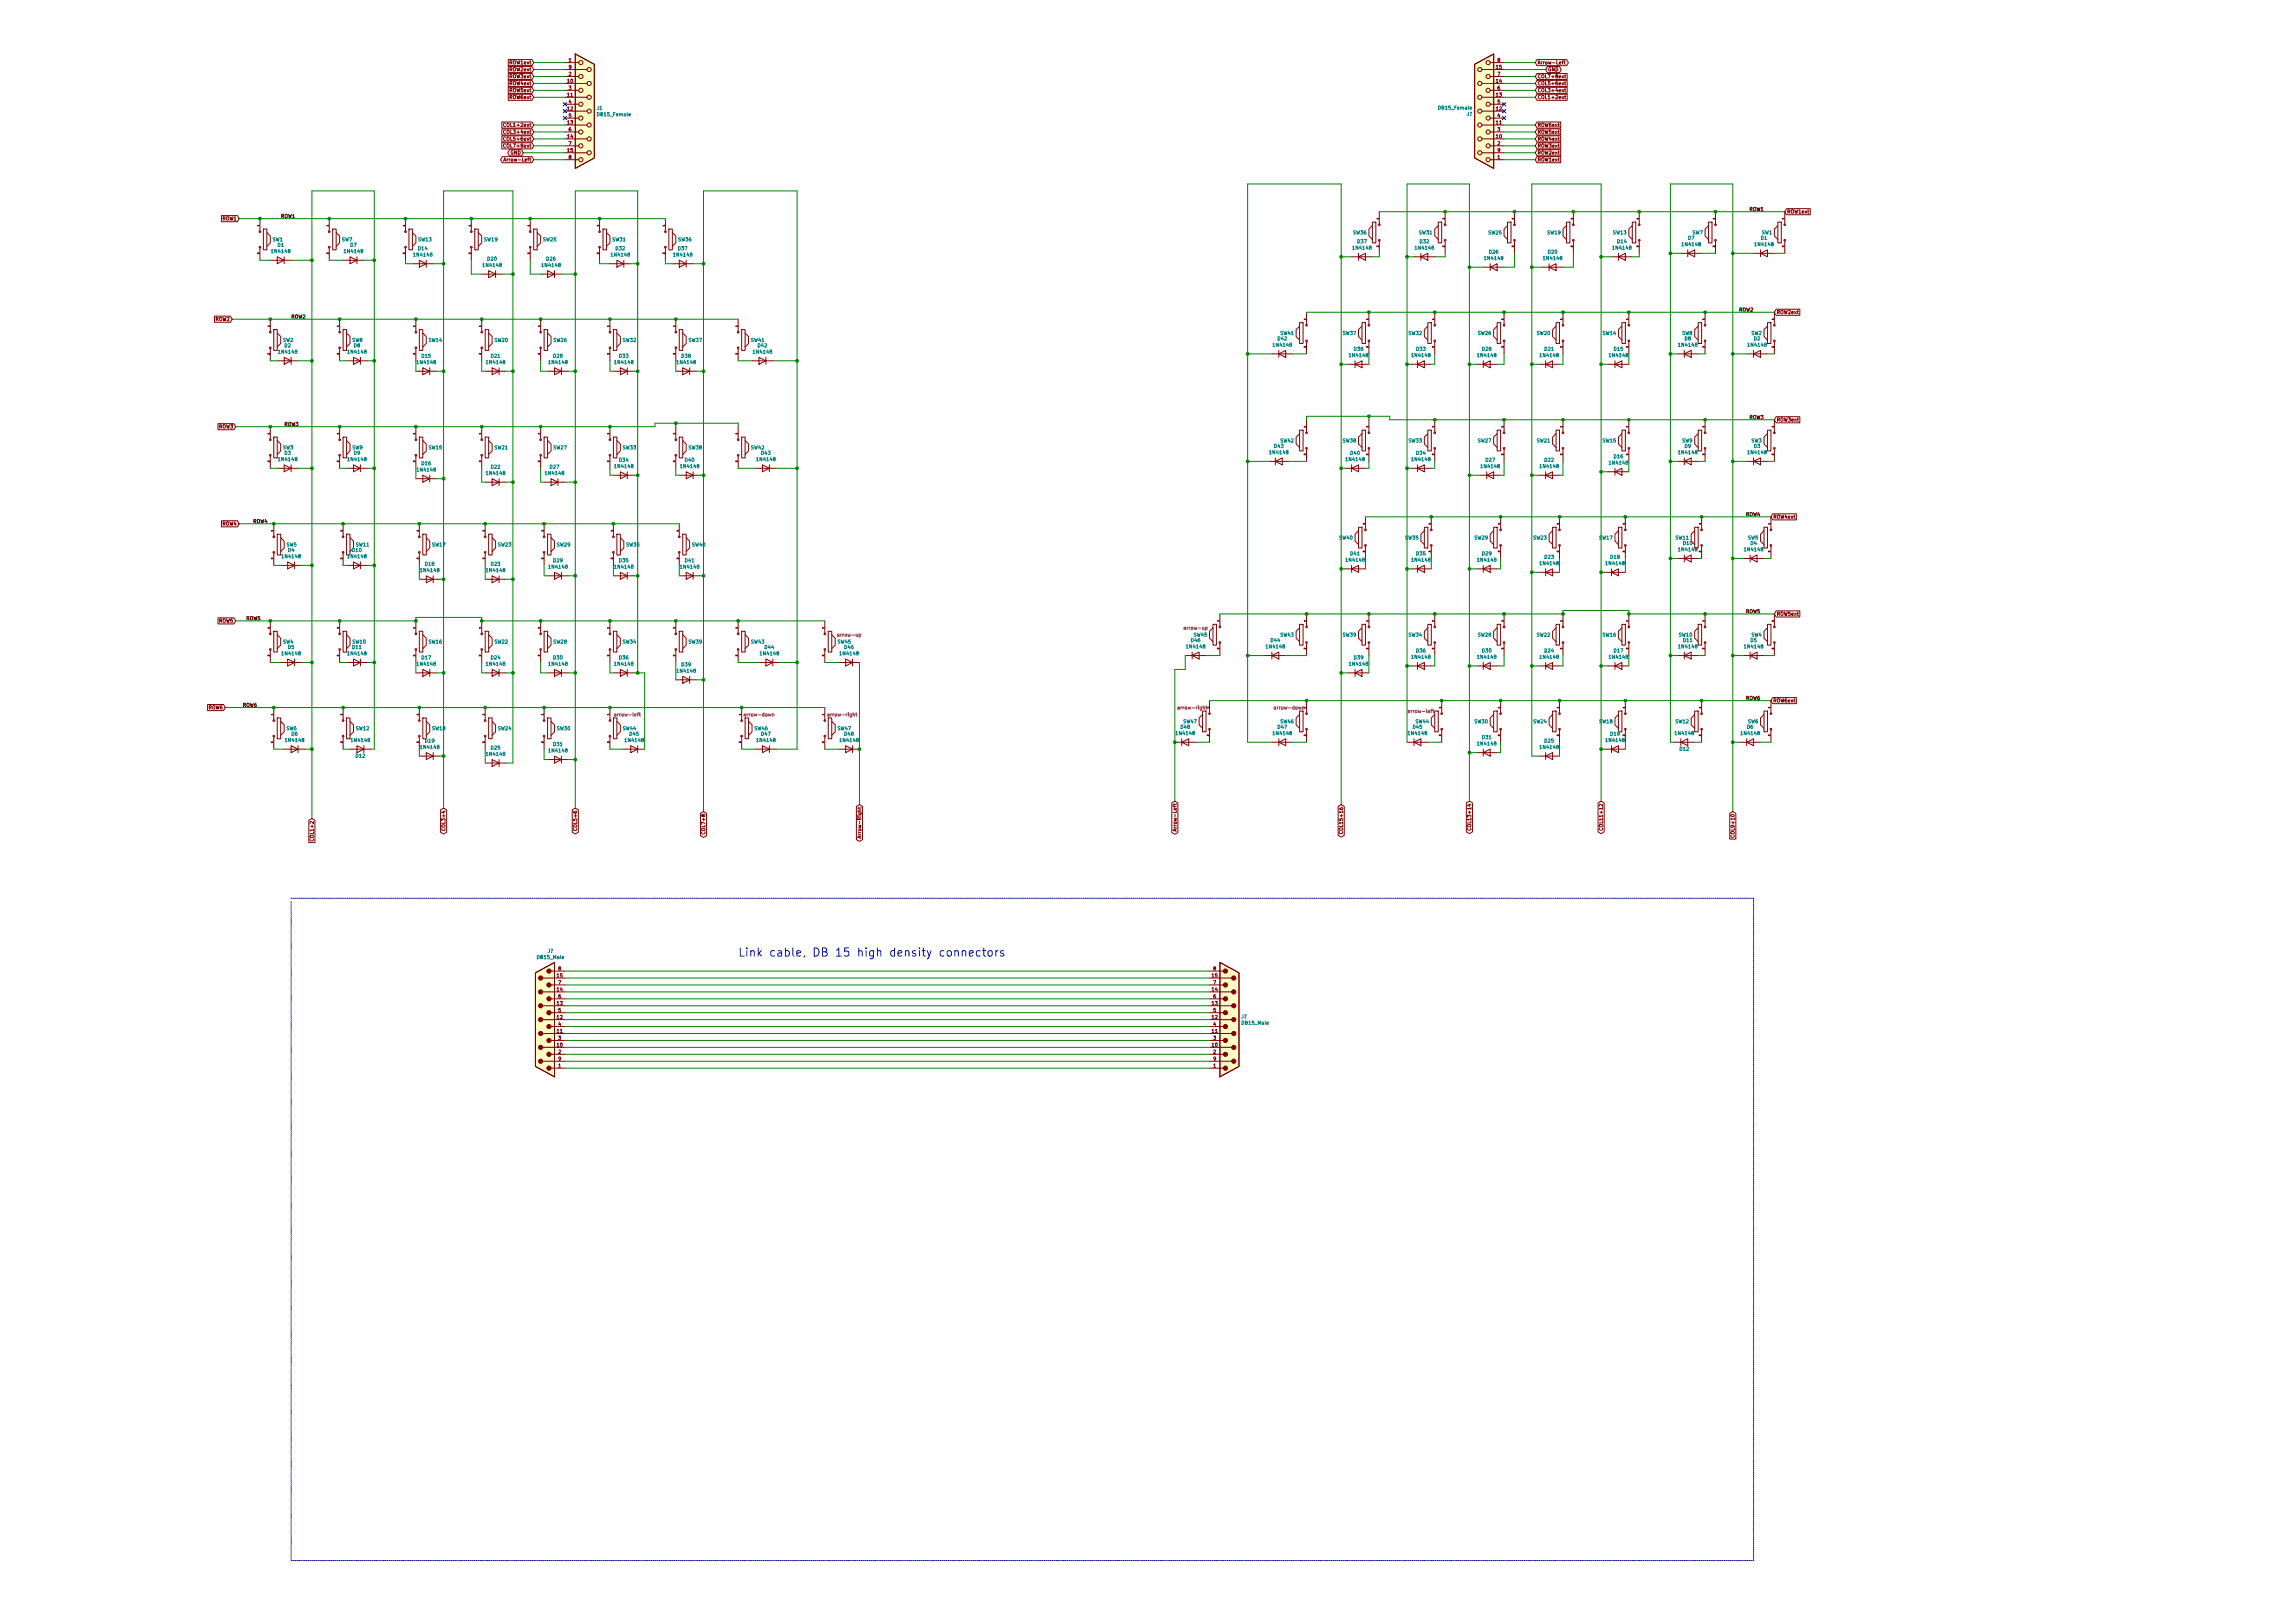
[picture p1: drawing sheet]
<svg xmlns="http://www.w3.org/2000/svg" width="841mm" height="594mm" viewBox="0 0 841 594" stroke-linecap="round" stroke-linejoin="round" font-family="sans-serif">
<defs><g id="words">
<text font-size="4.2" fill="#0000c2" x="270.5" y="350.3">Link cable, DB 15 high density connectors</text>
<g font-size="1.8" fill="#840000">
<text x="186.9" y="23.6">ROW1ext</text>
<text x="208.4" y="22.7">1</text>
<text x="548.8" y="22.7">8</text>
<text x="563.4" y="23.6">Arrow-Left</text>
<text x="186.9" y="26.1">ROW2ext</text>
<text x="186.9" y="28.6">ROW3ext</text>
<text x="208.4" y="27.8">2</text>
<text x="208.4" y="25.2">9</text>
<text x="548.3" y="25.2">15</text>
<text x="548.8" y="27.8">7</text>
<text x="563.4" y="28.6">COL7+8ext</text>
<text x="567.2" y="26.1">GND</text>
<text x="186.9" y="33.7">ROW5ext</text>
<text x="186.9" y="31.2">ROW4ext</text>
<text x="207.9" y="30.3">10</text>
<text x="207.9" y="35.4">11</text>
<text x="208.4" y="32.8">3</text>
<text x="548.3" y="35.4">13</text>
<text x="548.3" y="30.3">14</text>
<text x="548.8" y="32.8">6</text>
<text x="563.4" y="33.7">COL3+4ext</text>
<text x="563.4" y="31.2">COL5+6ext</text>
<text x="186.9" y="36.3">ROW6ext</text>
<text x="207.9" y="40.5">12</text>
<text x="208.4" y="37.9">4</text>
<text x="548.3" y="40.5">12</text>
<text x="548.8" y="37.9">5</text>
<text x="563.4" y="36.3">COL1+2ext</text>
<text x="185.5" y="46.4">COL1+2ext</text>
<text x="207.9" y="45.5">13</text>
<text x="208.4" y="43">5</text>
<text x="548.3" y="45.5">11</text>
<text x="548.8" y="43">4</text>
<text x="563.4" y="46.4">ROW6ext</text>
<text x="185.5" y="49">COL3+4ext</text>
<text x="185.5" y="51.5">COL5+6ext</text>
<text x="207.9" y="50.6">14</text>
<text x="208.4" y="48.1">6</text>
<text x="208.4" y="53.2">7</text>
<text x="548.3" y="50.6">10</text>
<text x="548.8" y="53.2">2</text>
<text x="548.8" y="48.1">3</text>
<text x="563.4" y="51.5">ROW4ext</text>
<text x="563.4" y="49">ROW5ext</text>
<text x="185.5" y="54">COL7+8ext</text>
<text x="185.9" y="59.1">Arrow-Left</text>
<text x="187" y="56.6">GND</text>
<text x="207.9" y="55.7">15</text>
<text x="208.4" y="58.2">8</text>
<text x="548.8" y="58.2">1</text>
<text x="548.8" y="55.7">9</text>
<text x="563.4" y="59.1">ROW1ext</text>
<text x="563.4" y="56.6">ROW2ext</text>
<text x="563.4" y="54">ROW3ext</text>
<text x="81.5" y="80.7">ROW1</text>
<text x="654.8" y="78.2">ROW1ext</text>
<text x="79" y="117.5">ROW2</text>
<text x="651" y="115">ROW2ext</text>
<text x="651" y="154.4">ROW3ext</text>
<text x="80.3" y="156.9">ROW3</text>
<text x="649.8" y="189.9">ROW4ext</text>
<text x="81.5" y="192.5">ROW4</text>
<text x="651" y="225.5">ROW5ext</text>
<text x="80.3" y="228">ROW5</text>
<text x="649.8" y="257.2">ROW6ext</text>
<text x="76.5" y="259.8">ROW6</text>
<text x="163.2" y="303.5" transform="rotate(-90 163.2 303.5)">COL3+4</text>
<text x="211.5" y="303.5" transform="rotate(-90 211.5 303.5)">COL5+6</text>
<text x="258.4" y="304.8" transform="rotate(-90 258.4 304.8)">COL7+8</text>
<text x="315.6" y="305.7" transform="rotate(-90 315.6 305.7)">Arrow-Right</text>
<text x="431.2" y="303.2" transform="rotate(-90 431.2 303.2)">Arrow-Left</text>
<text x="492.1" y="304.2" transform="rotate(-90 492.1 304.2)">COL15+16</text>
<text x="539.1" y="302.9" transform="rotate(-90 539.1 302.9)">COL13+14</text>
<text x="587.4" y="302.9" transform="rotate(-90 587.4 302.9)">COL11+12</text>
<text x="635.6" y="305.8" transform="rotate(-90 635.6 305.8)">COL9+10</text>
<text x="114.9" y="307.3" transform="rotate(-90 114.9 307.3)">COL1+2</text>
<text x="204.1" y="358">15</text>
<text x="204.6" y="355.4">8</text>
<text x="444.2" y="358">15</text>
<text x="444.7" y="355.4">8</text>
<text x="204.1" y="363">14</text>
<text x="204.6" y="365.6">6</text>
<text x="204.6" y="360.5">7</text>
<text x="444.2" y="363">14</text>
<text x="444.7" y="365.6">6</text>
<text x="444.7" y="360.5">7</text>
<text x="204.1" y="368.1">13</text>
<text x="204.6" y="370.7">5</text>
<text x="444.2" y="368.1">13</text>
<text x="444.7" y="370.7">5</text>
<text x="204.1" y="373.2">12</text>
<text x="204.6" y="375.7">4</text>
<text x="444.2" y="373.2">12</text>
<text x="444.7" y="375.7">4</text>
<text x="204.1" y="383.4">10</text>
<text x="204.1" y="378.3">11</text>
<text x="204.6" y="380.8">3</text>
<text x="444.2" y="383.4">10</text>
<text x="444.2" y="378.3">11</text>
<text x="444.7" y="380.8">3</text>
<text x="204.6" y="385.9">2</text>
<text x="204.6" y="388.4">9</text>
<text x="444.7" y="385.9">2</text>
<text x="444.7" y="388.4">9</text>
<text x="204.6" y="391">1</text>
<text x="444.7" y="391">1</text>
</g>
<g font-size="1.8" fill="#008484">
<text x="218.7" y="40.2">J1</text>
<text x="527.4" y="40.1">DB15_Female</text>
<text x="219.2" y="42.5">DB15_Female</text>
<text x="537.5" y="42.4">J?</text>
<text x="99.9" y="88.4">SW1</text>
<text x="125.3" y="88.4">SW7</text>
<text x="153.3" y="88.4">SW13</text>
<text x="177.4" y="88.4">SW19</text>
<text x="199" y="88.4">SW25</text>
<text x="224.4" y="88.4">SW31</text>
<text x="248.6" y="88.4">SW36</text>
<text x="495.9" y="85.8">SW36</text>
<text x="497.5" y="89.1">D37</text>
<text x="520" y="85.8">SW31</text>
<text x="520.3" y="89.1">D32</text>
<text x="545.4" y="85.8">SW25</text>
<text x="567" y="85.8">SW19</text>
<text x="591.2" y="85.8">SW13</text>
<text x="592.7" y="89.1">D14</text>
<text x="618.6" y="87.8">D7</text>
<text x="620.2" y="85.8">SW7</text>
<text x="645.3" y="87.8">D1</text>
<text x="645.6" y="85.8">SW1</text>
<text x="99.8" y="92.7">1N4148</text>
<text x="101.8" y="90.4">D1</text>
<text x="126.4" y="92.7">1N4148</text>
<text x="128.4" y="90.4">D7</text>
<text x="151.8" y="94">1N4148</text>
<text x="153.3" y="91.6">D14</text>
<text x="178.7" y="95.5">D20</text>
<text x="200.3" y="95.5">D26</text>
<text x="224.2" y="94">1N4148</text>
<text x="225.7" y="91.6">D32</text>
<text x="247.1" y="94">1N4148</text>
<text x="248.5" y="91.6">D37</text>
<text x="496" y="91.4">1N4148</text>
<text x="518.9" y="91.4">1N4148</text>
<text x="544.3" y="95.2">1N4148</text>
<text x="545.7" y="92.9">D26</text>
<text x="565.9" y="95.2">1N4148</text>
<text x="567.3" y="92.9">D20</text>
<text x="591.3" y="91.4">1N4148</text>
<text x="616.7" y="90.1">1N4148</text>
<text x="643.3" y="90.1">1N4148</text>
<text x="177.2" y="97.8">1N4148</text>
<text x="198.8" y="97.8">1N4148</text>
<text x="103.7" y="125.2">SW2</text>
<text x="129.1" y="125.2">SW8</text>
<text x="157.1" y="125.2">SW14</text>
<text x="181.3" y="125.2">SW20</text>
<text x="202.8" y="125.2">SW26</text>
<text x="228.2" y="125.2">SW32</text>
<text x="252.4" y="125.2">SW37</text>
<text x="275.2" y="125.2">SW41</text>
<text x="468.3" y="124.7">D42</text>
<text x="469.2" y="122.7">SW41</text>
<text x="492.1" y="122.7">SW37</text>
<text x="516.2" y="122.7">SW32</text>
<text x="541.6" y="122.7">SW26</text>
<text x="563.2" y="122.7">SW20</text>
<text x="587.3" y="122.7">SW14</text>
<text x="616.4" y="122.7">SW8</text>
<text x="617.4" y="124.7">D8</text>
<text x="641.8" y="122.7">SW2</text>
<text x="642.8" y="124.7">D2</text>
<text x="102.3" y="129.5">1N4148</text>
<text x="104.3" y="127.2">D2</text>
<text x="127.7" y="129.5">1N4148</text>
<text x="129.7" y="127.2">D8</text>
<text x="154.6" y="131">D15</text>
<text x="180" y="131">D21</text>
<text x="202.8" y="131">D28</text>
<text x="226.9" y="131">D33</text>
<text x="249.8" y="131">D38</text>
<text x="276.3" y="129.5">1N4148</text>
<text x="277.7" y="127.2">D42</text>
<text x="466.8" y="127">1N4148</text>
<text x="494.7" y="130.8">1N4148</text>
<text x="496.2" y="128.5">D38</text>
<text x="517.6" y="130.8">1N4148</text>
<text x="519.1" y="128.5">D33</text>
<text x="541.7" y="130.8">1N4148</text>
<text x="543.2" y="128.5">D28</text>
<text x="564.6" y="130.8">1N4148</text>
<text x="566.1" y="128.5">D21</text>
<text x="590" y="130.8">1N4148</text>
<text x="591.5" y="128.5">D15</text>
<text x="615.4" y="127">1N4148</text>
<text x="640.8" y="127">1N4148</text>
<text x="153.1" y="133.3">1N4148</text>
<text x="178.5" y="133.3">1N4148</text>
<text x="201.4" y="133.3">1N4148</text>
<text x="225.5" y="133.3">1N4148</text>
<text x="248.4" y="133.3">1N4148</text>
<text x="103.7" y="164.6">SW3</text>
<text x="104.3" y="166.6">D3</text>
<text x="129.1" y="164.6">SW9</text>
<text x="129.7" y="166.6">D9</text>
<text x="157.1" y="164.6">SW15</text>
<text x="181.3" y="164.6">SW21</text>
<text x="202.8" y="164.6">SW27</text>
<text x="228.2" y="164.6">SW33</text>
<text x="252.4" y="164.6">SW38</text>
<text x="275.2" y="164.6">SW42</text>
<text x="279" y="166.6">D43</text>
<text x="465.5" y="166.3">1N4148</text>
<text x="467" y="164">D43</text>
<text x="469.2" y="162">SW42</text>
<text x="492.1" y="162">SW38</text>
<text x="494.9" y="166.6">D40</text>
<text x="516.2" y="162">SW33</text>
<text x="519.1" y="166.6">D34</text>
<text x="541.6" y="162">SW27</text>
<text x="563.2" y="162">SW21</text>
<text x="587.3" y="162">SW15</text>
<text x="591.5" y="167.8">D16</text>
<text x="615.4" y="166.3">1N4148</text>
<text x="616.4" y="162">SW9</text>
<text x="617.4" y="164">D9</text>
<text x="640.8" y="166.3">1N4148</text>
<text x="641.8" y="162">SW3</text>
<text x="642.8" y="164">D3</text>
<text x="102.3" y="168.9">1N4148</text>
<text x="127.7" y="168.9">1N4148</text>
<text x="153.1" y="172.7">1N4148</text>
<text x="154.6" y="170.4">D16</text>
<text x="178.5" y="174">1N4148</text>
<text x="180" y="171.7">D22</text>
<text x="200.1" y="174">1N4148</text>
<text x="201.5" y="171.7">D27</text>
<text x="225.5" y="171.4">1N4148</text>
<text x="226.9" y="169.1">D34</text>
<text x="249.6" y="171.4">1N4148</text>
<text x="251.1" y="169.1">D40</text>
<text x="277.6" y="168.9">1N4148</text>
<text x="493.5" y="168.9">1N4148</text>
<text x="517.6" y="168.9">1N4148</text>
<text x="543" y="171.4">1N4148</text>
<text x="544.5" y="169.1">D27</text>
<text x="564.6" y="171.4">1N4148</text>
<text x="566.1" y="169.1">D22</text>
<text x="590" y="170.2">1N4148</text>
<text x="490.8" y="197.6">SW40</text>
<text x="515" y="197.6">SW35</text>
<text x="540.4" y="197.6">SW29</text>
<text x="561.9" y="197.6">SW23</text>
<text x="586.1" y="197.6">SW17</text>
<text x="614" y="197.6">SW11</text>
<text x="640.5" y="197.6">SW5</text>
<text x="105" y="200.1">SW5</text>
<text x="105.6" y="202.1">D4</text>
<text x="129.2" y="202.1">D10</text>
<text x="130.5" y="200.1">SW11</text>
<text x="158.4" y="200.1">SW17</text>
<text x="182.5" y="200.1">SW23</text>
<text x="204.1" y="200.1">SW29</text>
<text x="229.5" y="200.1">SW35</text>
<text x="253.6" y="200.1">SW40</text>
<text x="494.9" y="203.4">D41</text>
<text x="519.1" y="203.4">D35</text>
<text x="543.2" y="203.4">D29</text>
<text x="615.4" y="201.9">1N4148</text>
<text x="616.9" y="199.6">D10</text>
<text x="639.5" y="201.9">1N4148</text>
<text x="641.5" y="199.6">D4</text>
<text x="103.6" y="204.4">1N4148</text>
<text x="127.7" y="204.4">1N4148</text>
<text x="154.4" y="209.5">1N4148</text>
<text x="155.8" y="207.2">D18</text>
<text x="178.5" y="209.5">1N4148</text>
<text x="180" y="207.2">D23</text>
<text x="201.4" y="208.3">1N4148</text>
<text x="202.8" y="205.9">D29</text>
<text x="225.5" y="208.3">1N4148</text>
<text x="226.9" y="205.9">D35</text>
<text x="249.6" y="208.3">1N4148</text>
<text x="251.1" y="205.9">D41</text>
<text x="493.5" y="205.7">1N4148</text>
<text x="517.6" y="205.7">1N4148</text>
<text x="541.7" y="205.7">1N4148</text>
<text x="564.6" y="207">1N4148</text>
<text x="566.1" y="204.7">D23</text>
<text x="588.7" y="207">1N4148</text>
<text x="590.2" y="204.7">D18</text>
<text x="437.5" y="233.2">SW45</text>
<text x="469.2" y="233.2">SW43</text>
<text x="492.1" y="233.2">SW39</text>
<text x="516.2" y="233.2">SW34</text>
<text x="541.6" y="233.2">SW28</text>
<text x="563.2" y="233.2">SW22</text>
<text x="587.3" y="233.2">SW16</text>
<text x="615.3" y="233.2">SW10</text>
<text x="641.8" y="233.2">SW4</text>
<text x="103.7" y="235.7">SW4</text>
<text x="105.6" y="237.7">D5</text>
<text x="129.2" y="237.7">D11</text>
<text x="129.2" y="235.7">SW10</text>
<text x="157.1" y="235.7">SW16</text>
<text x="181.3" y="235.7">SW22</text>
<text x="202.8" y="235.7">SW28</text>
<text x="228.2" y="235.7">SW34</text>
<text x="252.4" y="235.7">SW39</text>
<text x="275.2" y="235.7">SW43</text>
<text x="280.3" y="237.7">D44</text>
<text x="307" y="235.7">SW45</text>
<text x="309.5" y="237.7">D46</text>
<text x="435.1" y="237.5">1N4148</text>
<text x="436.5" y="235.2">D46</text>
<text x="464.3" y="237.5">1N4148</text>
<text x="465.7" y="235.2">D44</text>
<text x="519.1" y="239">D36</text>
<text x="543.2" y="239">D30</text>
<text x="566.1" y="239">D24</text>
<text x="591.5" y="239">D17</text>
<text x="615.4" y="237.5">1N4148</text>
<text x="616.9" y="235.2">D11</text>
<text x="639.5" y="237.5">1N4148</text>
<text x="641.5" y="235.2">D5</text>
<text x="103.6" y="240">1N4148</text>
<text x="127.7" y="240">1N4148</text>
<text x="153.1" y="243.8">1N4148</text>
<text x="154.6" y="241.5">D17</text>
<text x="178.5" y="243.8">1N4148</text>
<text x="180" y="241.5">D24</text>
<text x="201.4" y="243.8">1N4148</text>
<text x="202.8" y="241.5">D30</text>
<text x="225.5" y="243.8">1N4148</text>
<text x="226.9" y="241.5">D36</text>
<text x="249.8" y="244">D39</text>
<text x="278.8" y="240">1N4148</text>
<text x="308.1" y="240">1N4148</text>
<text x="494.7" y="243.8">1N4148</text>
<text x="496.2" y="241.5">D39</text>
<text x="517.6" y="241.3">1N4148</text>
<text x="541.7" y="241.3">1N4148</text>
<text x="564.6" y="241.3">1N4148</text>
<text x="590" y="241.3">1N4148</text>
<text x="248.4" y="246.4">1N4148</text>
<text x="105" y="267.5">SW6</text>
<text x="106.8" y="269.4">D6</text>
<text x="130.5" y="267.5">SW12</text>
<text x="158.4" y="267.5">SW18</text>
<text x="182.5" y="267.5">SW24</text>
<text x="204.1" y="267.5">SW30</text>
<text x="228.2" y="267.5">SW44</text>
<text x="230.8" y="269.4">D45</text>
<text x="276.5" y="267.5">SW46</text>
<text x="279" y="269.4">D47</text>
<text x="307" y="267.5">SW47</text>
<text x="309.5" y="269.4">D48</text>
<text x="431.2" y="269.2">1N4148</text>
<text x="432.7" y="266.9">D48</text>
<text x="433.7" y="264.9">SW47</text>
<text x="466.8" y="269.2">1N4148</text>
<text x="468.3" y="266.9">D47</text>
<text x="469.2" y="264.9">SW46</text>
<text x="516.3" y="269.2">1N4148</text>
<text x="517.8" y="266.9">D45</text>
<text x="518.8" y="264.9">SW44</text>
<text x="540.4" y="264.9">SW30</text>
<text x="561.9" y="264.9">SW24</text>
<text x="586.1" y="264.9">SW18</text>
<text x="590.2" y="269.4">D19</text>
<text x="614" y="264.9">SW12</text>
<text x="614.1" y="269.2">1N4148</text>
<text x="638.3" y="269.2">1N4148</text>
<text x="640.2" y="266.9">D6</text>
<text x="640.5" y="264.9">SW6</text>
<text x="104.9" y="271.8">1N4148</text>
<text x="129" y="271.8">1N4148</text>
<text x="154.4" y="274.3">1N4148</text>
<text x="155.8" y="272">D19</text>
<text x="180" y="274.5">D25</text>
<text x="201.4" y="275.6">1N4148</text>
<text x="202.8" y="273.3">D31</text>
<text x="229.3" y="271.8">1N4148</text>
<text x="277.6" y="271.8">1N4148</text>
<text x="308.1" y="271.8">1N4148</text>
<text x="541.7" y="273">1N4148</text>
<text x="543.2" y="270.7">D31</text>
<text x="564.6" y="274.3">1N4148</text>
<text x="566.1" y="272">D25</text>
<text x="588.7" y="271.8">1N4148</text>
<text x="615.6" y="275">D12</text>
<text x="130.4" y="277.5">D12</text>
<text x="178.5" y="276.8">1N4148</text>
<text x="197" y="351.3">DB15_Male</text>
<text x="200.7" y="348.9">J?</text>
<text x="454.9" y="373">J?</text>
<text x="455.3" y="375.3">DB15_Male</text>
</g>
<g font-size="1.8">
<text x="641.1" y="77.3">ROW1</text>
<text x="102.9" y="79.8">ROW1</text>
<text x="106.7" y="116.7">ROW2</text>
<text x="637.3" y="114.1">ROW2</text>
<text x="641.1" y="153.5">ROW3</text>
<text x="104.1" y="156">ROW3</text>
<text x="92.7" y="191.6">ROW4</text>
<text x="639.9" y="189">ROW4</text>
<text x="90.2" y="227.1">ROW5</text>
<text x="639.9" y="224.6">ROW5</text>
<text x="639.9" y="256.4">ROW6</text>
<text x="88.9" y="258.9">ROW6</text>
</g>
<g font-size="1.8" fill="#840084">
<text x="307.4" y="233.2">arrow-up</text>
<text x="434.3" y="230.6">arrow-up</text>
<text x="225.9" y="262.4">arrow-left</text>
<text x="273.1" y="262.4">arrow-down</text>
<text x="303.9" y="262.4">arrow-right</text>
<text x="432.2" y="259.8">arrow-right</text>
<text x="467.4" y="259.8">arrow-down</text>
<text x="516.7" y="261.1">arrow-left</text>
</g>
<g font-size=".9" fill="#840000">
<text x="95" y="82.9" transform="rotate(-90 95 82.9)">1</text>
<text x="120.4" y="82.9" transform="rotate(-90 120.4 82.9)">1</text>
<text x="148.4" y="82.9" transform="rotate(-90 148.4 82.9)">1</text>
<text x="172.5" y="82.9" transform="rotate(-90 172.5 82.9)">1</text>
<text x="194.1" y="82.9" transform="rotate(-90 194.1 82.9)">1</text>
<text x="219.5" y="82.9" transform="rotate(-90 219.5 82.9)">1</text>
<text x="243.6" y="82.9" transform="rotate(-90 243.6 82.9)">1</text>
<text x="505.2" y="80.3" transform="rotate(-90 505.2 80.3)">1</text>
<text x="529.4" y="80.3" transform="rotate(-90 529.4 80.3)">1</text>
<text x="554.8" y="80.3" transform="rotate(-90 554.8 80.3)">1</text>
<text x="576.4" y="80.3" transform="rotate(-90 576.4 80.3)">1</text>
<text x="600.5" y="80.3" transform="rotate(-90 600.5 80.3)">1</text>
<text x="628.4" y="80.3" transform="rotate(-90 628.4 80.3)">1</text>
<text x="653.8" y="80.3" transform="rotate(-90 653.8 80.3)">1</text>
<text x="95" y="93" transform="rotate(-90 95 93)">2</text>
<text x="120.4" y="93" transform="rotate(-90 120.4 93)">2</text>
<text x="148.4" y="93" transform="rotate(-90 148.4 93)">2</text>
<text x="172.5" y="93" transform="rotate(-90 172.5 93)">2</text>
<text x="194.1" y="93" transform="rotate(-90 194.1 93)">2</text>
<text x="219.5" y="93" transform="rotate(-90 219.5 93)">2</text>
<text x="243.6" y="93" transform="rotate(-90 243.6 93)">2</text>
<text x="505.2" y="90.5" transform="rotate(-90 505.2 90.5)">2</text>
<text x="529.4" y="90.5" transform="rotate(-90 529.4 90.5)">2</text>
<text x="554.8" y="90.5" transform="rotate(-90 554.8 90.5)">2</text>
<text x="576.4" y="90.5" transform="rotate(-90 576.4 90.5)">2</text>
<text x="600.5" y="90.5" transform="rotate(-90 600.5 90.5)">2</text>
<text x="628.4" y="90.5" transform="rotate(-90 628.4 90.5)">2</text>
<text x="653.8" y="90.5" transform="rotate(-90 653.8 90.5)">2</text>
<text x="98.8" y="119.7" transform="rotate(-90 98.8 119.7)">1</text>
<text x="124.2" y="119.7" transform="rotate(-90 124.2 119.7)">1</text>
<text x="152.2" y="119.7" transform="rotate(-90 152.2 119.7)">1</text>
<text x="176.3" y="119.7" transform="rotate(-90 176.3 119.7)">1</text>
<text x="197.9" y="119.7" transform="rotate(-90 197.9 119.7)">1</text>
<text x="223.3" y="119.7" transform="rotate(-90 223.3 119.7)">1</text>
<text x="247.4" y="119.7" transform="rotate(-90 247.4 119.7)">1</text>
<text x="270.3" y="119.7" transform="rotate(-90 270.3 119.7)">1</text>
<text x="478.6" y="117.1" transform="rotate(-90 478.6 117.1)">1</text>
<text x="501.4" y="117.1" transform="rotate(-90 501.4 117.1)">1</text>
<text x="525.6" y="117.1" transform="rotate(-90 525.6 117.1)">1</text>
<text x="551" y="117.1" transform="rotate(-90 551 117.1)">1</text>
<text x="572.5" y="117.1" transform="rotate(-90 572.5 117.1)">1</text>
<text x="596.7" y="117.1" transform="rotate(-90 596.7 117.1)">1</text>
<text x="624.6" y="117.1" transform="rotate(-90 624.6 117.1)">1</text>
<text x="650" y="117.1" transform="rotate(-90 650 117.1)">1</text>
<text x="98.8" y="129.8" transform="rotate(-90 98.8 129.8)">2</text>
<text x="124.2" y="129.8" transform="rotate(-90 124.2 129.8)">2</text>
<text x="152.2" y="129.8" transform="rotate(-90 152.2 129.8)">2</text>
<text x="176.3" y="129.8" transform="rotate(-90 176.3 129.8)">2</text>
<text x="197.9" y="129.8" transform="rotate(-90 197.9 129.8)">2</text>
<text x="223.3" y="129.8" transform="rotate(-90 223.3 129.8)">2</text>
<text x="247.4" y="129.8" transform="rotate(-90 247.4 129.8)">2</text>
<text x="270.3" y="129.8" transform="rotate(-90 270.3 129.8)">2</text>
<text x="478.6" y="127.3" transform="rotate(-90 478.6 127.3)">2</text>
<text x="501.4" y="127.3" transform="rotate(-90 501.4 127.3)">2</text>
<text x="525.6" y="127.3" transform="rotate(-90 525.6 127.3)">2</text>
<text x="551" y="127.3" transform="rotate(-90 551 127.3)">2</text>
<text x="572.5" y="127.3" transform="rotate(-90 572.5 127.3)">2</text>
<text x="596.7" y="127.3" transform="rotate(-90 596.7 127.3)">2</text>
<text x="624.6" y="127.3" transform="rotate(-90 624.6 127.3)">2</text>
<text x="650" y="127.3" transform="rotate(-90 650 127.3)">2</text>
<text x="98.8" y="159.1" transform="rotate(-90 98.8 159.1)">1</text>
<text x="124.2" y="159.1" transform="rotate(-90 124.2 159.1)">1</text>
<text x="152.2" y="159.1" transform="rotate(-90 152.2 159.1)">1</text>
<text x="176.3" y="159.1" transform="rotate(-90 176.3 159.1)">1</text>
<text x="197.9" y="159.1" transform="rotate(-90 197.9 159.1)">1</text>
<text x="223.3" y="159.1" transform="rotate(-90 223.3 159.1)">1</text>
<text x="247.4" y="159.1" transform="rotate(-90 247.4 159.1)">1</text>
<text x="270.3" y="159.1" transform="rotate(-90 270.3 159.1)">1</text>
<text x="478.6" y="156.5" transform="rotate(-90 478.6 156.5)">1</text>
<text x="501.4" y="156.5" transform="rotate(-90 501.4 156.5)">1</text>
<text x="525.6" y="156.5" transform="rotate(-90 525.6 156.5)">1</text>
<text x="551" y="156.5" transform="rotate(-90 551 156.5)">1</text>
<text x="572.5" y="156.5" transform="rotate(-90 572.5 156.5)">1</text>
<text x="596.7" y="156.5" transform="rotate(-90 596.7 156.5)">1</text>
<text x="624.6" y="156.5" transform="rotate(-90 624.6 156.5)">1</text>
<text x="650" y="156.5" transform="rotate(-90 650 156.5)">1</text>
<text x="478.6" y="166.7" transform="rotate(-90 478.6 166.7)">2</text>
<text x="501.4" y="166.7" transform="rotate(-90 501.4 166.7)">2</text>
<text x="525.6" y="166.7" transform="rotate(-90 525.6 166.7)">2</text>
<text x="551" y="166.7" transform="rotate(-90 551 166.7)">2</text>
<text x="572.5" y="166.7" transform="rotate(-90 572.5 166.7)">2</text>
<text x="596.7" y="166.7" transform="rotate(-90 596.7 166.7)">2</text>
<text x="624.6" y="166.7" transform="rotate(-90 624.6 166.7)">2</text>
<text x="650" y="166.7" transform="rotate(-90 650 166.7)">2</text>
<text x="98.8" y="169.2" transform="rotate(-90 98.8 169.2)">2</text>
<text x="124.2" y="169.2" transform="rotate(-90 124.2 169.2)">2</text>
<text x="152.2" y="169.2" transform="rotate(-90 152.2 169.2)">2</text>
<text x="176.3" y="169.2" transform="rotate(-90 176.3 169.2)">2</text>
<text x="197.9" y="169.2" transform="rotate(-90 197.9 169.2)">2</text>
<text x="223.3" y="169.2" transform="rotate(-90 223.3 169.2)">2</text>
<text x="247.4" y="169.2" transform="rotate(-90 247.4 169.2)">2</text>
<text x="270.3" y="169.2" transform="rotate(-90 270.3 169.2)">2</text>
<text x="100.1" y="194.6" transform="rotate(-90 100.1 194.6)">1</text>
<text x="125.5" y="194.6" transform="rotate(-90 125.5 194.6)">1</text>
<text x="153.4" y="194.6" transform="rotate(-90 153.4 194.6)">1</text>
<text x="177.6" y="194.6" transform="rotate(-90 177.6 194.6)">1</text>
<text x="199.2" y="194.6" transform="rotate(-90 199.2 194.6)">1</text>
<text x="224.6" y="194.6" transform="rotate(-90 224.6 194.6)">1</text>
<text x="248.7" y="194.6" transform="rotate(-90 248.7 194.6)">1</text>
<text x="500.2" y="192.1" transform="rotate(-90 500.2 192.1)">1</text>
<text x="524.3" y="192.1" transform="rotate(-90 524.3 192.1)">1</text>
<text x="549.7" y="192.1" transform="rotate(-90 549.7 192.1)">1</text>
<text x="571.3" y="192.1" transform="rotate(-90 571.3 192.1)">1</text>
<text x="595.4" y="192.1" transform="rotate(-90 595.4 192.1)">1</text>
<text x="623.3" y="192.1" transform="rotate(-90 623.3 192.1)">1</text>
<text x="648.7" y="192.1" transform="rotate(-90 648.7 192.1)">1</text>
<text x="500.2" y="202.2" transform="rotate(-90 500.2 202.2)">2</text>
<text x="524.3" y="202.2" transform="rotate(-90 524.3 202.2)">2</text>
<text x="549.7" y="202.2" transform="rotate(-90 549.7 202.2)">2</text>
<text x="571.3" y="202.2" transform="rotate(-90 571.3 202.2)">2</text>
<text x="595.4" y="202.2" transform="rotate(-90 595.4 202.2)">2</text>
<text x="623.3" y="202.2" transform="rotate(-90 623.3 202.2)">2</text>
<text x="648.7" y="202.2" transform="rotate(-90 648.7 202.2)">2</text>
<text x="100.1" y="204.8" transform="rotate(-90 100.1 204.8)">2</text>
<text x="125.5" y="204.8" transform="rotate(-90 125.5 204.8)">2</text>
<text x="153.4" y="204.8" transform="rotate(-90 153.4 204.8)">2</text>
<text x="177.6" y="204.8" transform="rotate(-90 177.6 204.8)">2</text>
<text x="199.2" y="204.8" transform="rotate(-90 199.2 204.8)">2</text>
<text x="224.6" y="204.8" transform="rotate(-90 224.6 204.8)">2</text>
<text x="248.7" y="204.8" transform="rotate(-90 248.7 204.8)">2</text>
<text x="446.8" y="227.6" transform="rotate(-90 446.8 227.6)">1</text>
<text x="478.6" y="227.6" transform="rotate(-90 478.6 227.6)">1</text>
<text x="501.4" y="227.6" transform="rotate(-90 501.4 227.6)">1</text>
<text x="525.6" y="227.6" transform="rotate(-90 525.6 227.6)">1</text>
<text x="551" y="227.6" transform="rotate(-90 551 227.6)">1</text>
<text x="572.5" y="227.6" transform="rotate(-90 572.5 227.6)">1</text>
<text x="596.7" y="227.6" transform="rotate(-90 596.7 227.6)">1</text>
<text x="624.6" y="227.6" transform="rotate(-90 624.6 227.6)">1</text>
<text x="650" y="227.6" transform="rotate(-90 650 227.6)">1</text>
<text x="98.8" y="230.2" transform="rotate(-90 98.8 230.2)">1</text>
<text x="124.2" y="230.2" transform="rotate(-90 124.2 230.2)">1</text>
<text x="152.2" y="230.2" transform="rotate(-90 152.2 230.2)">1</text>
<text x="176.3" y="230.2" transform="rotate(-90 176.3 230.2)">1</text>
<text x="197.9" y="230.2" transform="rotate(-90 197.9 230.2)">1</text>
<text x="223.3" y="230.2" transform="rotate(-90 223.3 230.2)">1</text>
<text x="247.4" y="230.2" transform="rotate(-90 247.4 230.2)">1</text>
<text x="270.3" y="230.2" transform="rotate(-90 270.3 230.2)">1</text>
<text x="302" y="230.2" transform="rotate(-90 302 230.2)">1</text>
<text x="446.8" y="237.8" transform="rotate(-90 446.8 237.8)">2</text>
<text x="478.6" y="237.8" transform="rotate(-90 478.6 237.8)">2</text>
<text x="501.4" y="237.8" transform="rotate(-90 501.4 237.8)">2</text>
<text x="525.6" y="237.8" transform="rotate(-90 525.6 237.8)">2</text>
<text x="551" y="237.8" transform="rotate(-90 551 237.8)">2</text>
<text x="572.5" y="237.8" transform="rotate(-90 572.5 237.8)">2</text>
<text x="596.7" y="237.8" transform="rotate(-90 596.7 237.8)">2</text>
<text x="624.6" y="237.8" transform="rotate(-90 624.6 237.8)">2</text>
<text x="650" y="237.8" transform="rotate(-90 650 237.8)">2</text>
<text x="98.8" y="240.3" transform="rotate(-90 98.8 240.3)">2</text>
<text x="124.2" y="240.3" transform="rotate(-90 124.2 240.3)">2</text>
<text x="152.2" y="240.3" transform="rotate(-90 152.2 240.3)">2</text>
<text x="176.3" y="240.3" transform="rotate(-90 176.3 240.3)">2</text>
<text x="197.9" y="240.3" transform="rotate(-90 197.9 240.3)">2</text>
<text x="223.3" y="240.3" transform="rotate(-90 223.3 240.3)">2</text>
<text x="247.4" y="240.3" transform="rotate(-90 247.4 240.3)">2</text>
<text x="270.3" y="240.3" transform="rotate(-90 270.3 240.3)">2</text>
<text x="302" y="240.3" transform="rotate(-90 302 240.3)">2</text>
<text x="100.1" y="261.9" transform="rotate(-90 100.1 261.9)">1</text>
<text x="125.5" y="261.9" transform="rotate(-90 125.5 261.9)">1</text>
<text x="153.4" y="261.9" transform="rotate(-90 153.4 261.9)">1</text>
<text x="177.6" y="261.9" transform="rotate(-90 177.6 261.9)">1</text>
<text x="199.2" y="261.9" transform="rotate(-90 199.2 261.9)">1</text>
<text x="223.3" y="261.9" transform="rotate(-90 223.3 261.9)">1</text>
<text x="271.6" y="261.9" transform="rotate(-90 271.6 261.9)">1</text>
<text x="302" y="261.9" transform="rotate(-90 302 261.9)">1</text>
<text x="443" y="259.4" transform="rotate(-90 443 259.4)">1</text>
<text x="478.6" y="259.4" transform="rotate(-90 478.6 259.4)">1</text>
<text x="528.1" y="259.4" transform="rotate(-90 528.1 259.4)">1</text>
<text x="549.7" y="259.4" transform="rotate(-90 549.7 259.4)">1</text>
<text x="571.3" y="259.4" transform="rotate(-90 571.3 259.4)">1</text>
<text x="595.4" y="259.4" transform="rotate(-90 595.4 259.4)">1</text>
<text x="623.3" y="259.4" transform="rotate(-90 623.3 259.4)">1</text>
<text x="648.7" y="259.4" transform="rotate(-90 648.7 259.4)">1</text>
<text x="443" y="269.5" transform="rotate(-90 443 269.5)">2</text>
<text x="478.6" y="269.5" transform="rotate(-90 478.6 269.5)">2</text>
<text x="528.1" y="269.5" transform="rotate(-90 528.1 269.5)">2</text>
<text x="549.7" y="269.5" transform="rotate(-90 549.7 269.5)">2</text>
<text x="571.3" y="269.5" transform="rotate(-90 571.3 269.5)">2</text>
<text x="595.4" y="269.5" transform="rotate(-90 595.4 269.5)">2</text>
<text x="623.3" y="269.5" transform="rotate(-90 623.3 269.5)">2</text>
<text x="648.7" y="269.5" transform="rotate(-90 648.7 269.5)">2</text>
<text x="100.1" y="272.1" transform="rotate(-90 100.1 272.1)">2</text>
<text x="125.5" y="272.1" transform="rotate(-90 125.5 272.1)">2</text>
<text x="153.4" y="272.1" transform="rotate(-90 153.4 272.1)">2</text>
<text x="177.6" y="272.1" transform="rotate(-90 177.6 272.1)">2</text>
<text x="199.2" y="272.1" transform="rotate(-90 199.2 272.1)">2</text>
<text x="223.3" y="272.1" transform="rotate(-90 223.3 272.1)">2</text>
<text x="271.6" y="272.1" transform="rotate(-90 271.6 272.1)">2</text>
<text x="302" y="272.1" transform="rotate(-90 302 272.1)">2</text>
</g>
</g></defs>
<g fill="none" stroke="#840000" stroke-width=".37">
<path d="M210.8 19.8l7 3.8v34.3l-7 3.8zM186.3 32h8.6l.7 1.1-.7 1.1h-8.6zM186.3 24.4h8.6l.7 1.1-.7 1.1h-8.6zM186.3 21.8h8.6l.7 1.1-.7 1.2h-8.6zM186.3 26.9h8.6l.7 1.1-.7 1.1h-8.6zM186.3 29.4h8.6l.7 1.2-.7 1.1h-8.6zM186.3 34.5h8.6l.7 1.1-.7 1.2h-8.6zM207 22.9h5.1M207 25.5h8.1M207 28h5.1M207 30.6h8.1M207 33.1h5.1"/>
<path d="M207 35.6h8.1M207 38.2h5.1M540.4 23.6l7-3.8v41.9l-7-3.8zM543.1 25.5h8.1M543.1 30.6h8.1M543.1 35.6h8.1M546.1 22.9h5.1M546.1 28h5.1M546.1 33.1h5.1M546.1 38.2h5.1M563.2 26.9h11.1v2.2h-11.1l-.6-1.1zM563.2 32h11.1v2.2h-11.1l-.6-1.1z"/>
<path d="M563.2 29.4h11.1v2.3h-11.1l-.6-1.1zM563.2 34.5h11.1v2.3h-11.1l-.6-1.2zM563.2 21.8h10.9l.7 1.1-.7 1.2h-10.9l-.6-1.2zM567.1 24.4h4.4l.6 1.1-.6 1.1h-4.4l-.7-1.1zM572.4 27.7l.6 .9M572.4 32.8l.6 .9M572.4 30.3l.6 .8M572.4 35.4l.6 .8M572.4 22.7h.5M572.9 22.2l-.3 .2v1.1M573 27.7l-.6 .9M573 32.8l-.6 .9"/>
<path d="M573 30.3l-.6 .8M573 35.4l-.6 .8M573.1 22.7h.5M573.3 22.2v1.1l.3 .2M573.3 27.7h.5M573.3 32.8h.5M573.3 30.3h.5M573.3 35.4h.5M573.5 27.3v1.1l.3 .2M573.5 32.4v1.1l.3 .2M573.5 29.8v1.1l.3 .2M573.5 34.9v1.1l.3 .2"/>
<path d="M183.9 44.7h11l.7 1.1-.7 1.1h-11zM183.9 47.2h11l.7 1.1-.7 1.2h-11zM183.9 49.8h11l.7 1.1-.7 1.1h-11zM183.9 52.3h11l.7 1.1-.7 1.1h-11zM184.1 57.4h10.8l.7 1.1-.7 1.1h-10.8l-.7-1.1zM184.6 59.1l.4-1.3 .4 1.3M184.7 58.7h.6M185.3 45.2a.56 .56 0 0 0-.8 .5 .56 .56 0 0 0 .8 .5M185.3 47.7a.56 .56 0 0 0-.8 .6 .56 .56 0 0 0 .8 .5M185.3 50.3a.56 .56 0 0 0-.8 .5 .56 .56 0 0 0 .8 .5M185.3 52.8a.56 .56 0 0 0-.8 .5 .56 .56 0 0 0 .8 .5M186.7 54.8h4.4l.7 1.2-.7 1.1h-4.4l-.6-1.1z"/>
<path d="M207 40.7h8.1M207 43.3h5.1M207 45.8h8.1M207 48.3h5.1M207 50.9h8.1M207 53.4h5.1M207 56h8.1M207 58.5h5.1M543.1 40.7h8.1M543.1 45.8h8.1M543.1 50.9h8.1M543.1 56h8.1"/>
<path d="M546.1 43.3h5.1M546.1 48.3h5.1M546.1 53.4h5.1M546.1 58.5h5.1M563.2 49.8h8.7v2.2h-8.7l-.6-1.1zM563.2 44.7h8.7v2.2h-8.7l-.6-1.1zM563.2 47.2h8.7v2.3h-8.7l-.6-1.2zM563.2 57.4h8.7v2.2h-8.7l-.6-1.1zM563.2 54.8h8.7v2.3h-8.7l-.6-1.1zM563.2 52.3h8.7v2.2h-8.7l-.6-1.1zM81.2 79h5.8l.6 1.1-.6 1.1h-5.8zM505.5 77.5v4.5"/>
<path d="M529.6 77.5v4.5M555 77.5v4.5M576.6 77.5v4.5M600.7 77.5v4.5M628.6 77.5v4.5M654 77.5v4.5M654.7 76.4h8.7v2.3h-8.7l-.7-1.2zM95.2 80.1v4.5M95.2 90.9v4.4M96.5 83.9h1.3v7.6h-1.3zM97.8 85.2l1.3 1.2v2.6l-1.3 1.2M99.1 95.3h7.6"/>
<path d="M101.6 94.1l2.5 1.2-2.5 1.3zM104.1 94.1v2.5M120.6 80.1v4.5M120.6 90.9v4.4M121.9 83.9h1.3v7.6h-1.3zM123.2 85.2l1.3 1.2v2.6l-1.3 1.2M125.7 95.3h7.6M128.3 94.1l2.5 1.2-2.5 1.3zM130.8 94.1v2.5M148.6 80.1v4.5M148.6 90.9v4.4M149.9 83.9h1.2v7.6h-1.2z"/>
<path d="M151.1 85.2l1.3 1.2v2.6l-1.3 1.2M151.1 96.6h7.6M153.7 95.3l2.5 1.3-2.5 1.3zM156.2 95.3v2.6M172.7 80.1v4.5M172.7 90.9v4.4M174 83.9h1.3v7.6h-1.3zM175.3 85.2l1.2 1.2v2.6l-1.2 1.2M179.1 99.1l2.5 1.3-2.5 1.3zM181.6 99.1v2.6M194.3 80.1v4.5M194.3 90.9v4.4"/>
<path d="M195.6 83.9h1.2v7.6h-1.2zM196.8 85.2l1.3 1.2v2.6l-1.3 1.2M200.7 99.1l2.5 1.3-2.5 1.3zM203.2 99.1v2.6M219.7 80.1v4.5M219.7 90.9v4.4M221 83.9h1.2v7.6h-1.2zM222.2 85.2l1.3 1.2v2.6l-1.3 1.2M223.5 96.6h7.6M226.1 95.3l2.5 1.3-2.5 1.3zM228.6 95.3v2.6M243.8 80.1v4.5"/>
<path d="M243.8 90.9v4.4M245.1 83.9h1.3v7.6h-1.3zM246.4 85.2l1.2 1.2v2.6l-1.2 1.2M246.4 96.6h7.6M248.9 95.3l2.6 1.3-2.6 1.3zM251.5 95.3v2.6M495.3 94.1h7.6M497.8 94.1l2.6-1.3v2.5zM497.8 92.8v2.5M502.9 82.6l-1.3 1.3v2.5l1.3 1.3M502.9 81.4h1.3v7.6h-1.3zM505.5 88.3v4.5"/>
<path d="M518.2 94.1h7.6M520.7 94.1l2.5-1.3v2.5zM520.7 92.8v2.5M527 82.6l-1.2 1.3v2.5l1.2 1.3M527 81.4h1.3v7.6h-1.3zM529.6 88.3v4.5M543.6 97.9h7.6M546.1 97.9l2.5-1.3v2.5zM546.1 96.6v2.5M552.4 82.6l-1.2 1.3v2.5l1.2 1.3M552.4 81.4h1.3v7.6h-1.3zM555 88.3v4.5"/>
<path d="M565.1 97.9h7.7M567.7 97.9l2.5-1.3v2.5zM567.7 96.6v2.5M574 82.6l-1.2 1.3v2.5l1.2 1.3M574 81.4h1.3v7.6h-1.3zM576.6 88.3v4.5M590.5 94.1h7.7M593.1 94.1l2.5-1.3v2.5zM593.1 92.8v2.5M598.2 82.6l-1.3 1.3v2.5l1.3 1.3M598.2 81.4h1.2v7.6h-1.2zM600.7 88.3v4.5"/>
<path d="M615.9 92.8h7.7M618.5 92.8l2.5-1.3v2.6zM618.5 91.5v2.6M626.1 82.6l-1.3 1.3v2.5l1.3 1.3M626.1 81.4h1.3v7.6h-1.3zM628.6 88.3v4.5M642.6 92.8h7.6M645.2 92.8l2.5-1.3v2.6zM645.2 91.5v2.6M651.5 82.6l-1.3 1.3v2.5l1.3 1.3M651.5 81.4h1.3v7.6h-1.3zM654 88.3v4.5"/>
<path d="M78.6 115.8h5.9l.6 1.1-.6 1.1h-5.9zM99.1 116.9v4.5M124.5 116.9v4.5M152.4 116.9v4.5M176.5 116.9v4.5M176.5 100.4h7.6M198.1 116.9v4.5M198.1 100.4h7.6M223.5 116.9v4.5M247.6 116.9v4.5M270.5 116.9v4.5M476.2 119.5l-1.2 1.2v2.6l1.2 1.2"/>
<path d="M476.2 118.2h1.3v7.6h-1.3zM478.8 114.4v4.4M499.1 119.5l-1.3 1.2v2.6l1.3 1.2M499.1 118.2h1.3v7.6h-1.3zM501.6 114.4v4.4M523.2 119.5l-1.2 1.2v2.6l1.2 1.2M523.2 118.2h1.3v7.6h-1.3zM525.8 114.4v4.4M548.6 119.5l-1.2 1.2v2.6l1.2 1.2M548.6 118.2h1.3v7.6h-1.3zM551.2 114.4v4.4M570.2 119.5l-1.2 1.2v2.6l1.2 1.2"/>
<path d="M570.2 118.2h1.3v7.6h-1.3zM572.8 114.4v4.4M594.4 119.5l-1.3 1.2v2.6l1.3 1.2M594.4 118.2h1.2v7.6h-1.2zM596.9 114.4v4.4M622.3 119.5l-1.3 1.2v2.6l1.3 1.2M622.3 118.2h1.3v7.6h-1.3zM624.8 114.4v4.4M647.7 119.5l-1.3 1.2v2.6l1.3 1.2M647.7 118.2h1.3v7.6h-1.3zM650.2 114.4v4.4M650.9 113.3h8.7v2.2h-8.7l-.7-1.1z"/>
<path d="M99.1 127.7v4.5M100.3 120.7h1.3v7.6h-1.3zM101.6 122l1.3 1.3v2.5l-1.3 1.3M101.6 132.2h7.6M104.1 130.9l2.6 1.3-2.6 1.2zM106.7 130.9v2.5M124.5 127.7v4.5M125.7 120.7h1.3v7.6h-1.3zM127 122l1.3 1.3v2.5l-1.3 1.3M127 132.2h7.6M129.5 130.9l2.6 1.3-2.6 1.2zM132.1 130.9v2.5"/>
<path d="M152.4 136h7.6M152.4 127.7v4.5M153.7 120.7h1.2v7.6h-1.2zM154.9 122l1.3 1.3v2.5l-1.3 1.3M154.9 134.7l2.6 1.3-2.6 1.2zM157.5 134.7v2.5M176.5 127.7v4.5M177.8 120.7h1.3v7.6h-1.3zM177.8 136h7.6M179.1 122l1.2 1.3v2.5l-1.2 1.3M180.3 134.7l2.6 1.3-2.6 1.2zM182.9 134.7v2.5"/>
<path d="M198.1 127.7v4.5M199.4 120.7h1.3v7.6h-1.3zM200.7 122l1.2 1.3v2.5l-1.2 1.3M200.7 136h7.6M203.2 134.7l2.5 1.3-2.5 1.2zM205.7 134.7v2.5M223.5 127.7v4.5M224.8 120.7h1.3v7.6h-1.3zM224.8 136h7.6M226.1 122l1.2 1.3v2.5l-1.2 1.3M227.3 134.7l2.6 1.3-2.6 1.2zM229.9 134.7v2.5"/>
<path d="M247.6 136h7.7M247.6 127.7v4.5M248.9 120.7h1.3v7.6h-1.3zM250.2 134.7l2.5 1.3-2.5 1.2zM250.2 122l1.3 1.3v2.5l-1.3 1.3M252.7 134.7v2.5M270.5 127.7v4.5M271.8 120.7h1.2v7.6h-1.2zM273 122l1.3 1.3v2.5l-1.3 1.3M275.6 132.2h7.6M278.1 130.9l2.6 1.3-2.6 1.2zM280.7 130.9v2.5"/>
<path d="M466.1 129.6h7.6M468.6 129.6l2.6-1.3v2.6zM468.6 128.3v2.6M478.8 125.1v4.5M494 133.4h7.6M496.6 133.4l2.5-1.2v2.5zM496.6 132.2v2.5M501.6 125.1v4.5M516.9 133.4h7.6M519.4 133.4l2.6-1.2v2.5zM519.4 132.2v2.5M525.8 125.1v4.5"/>
<path d="M541 133.4h7.6M543.6 133.4l2.5-1.2v2.5zM543.6 132.2v2.5M551.2 125.1v4.5M563.9 133.4h7.6M566.4 133.4l2.6-1.2v2.5zM566.4 132.2v2.5M572.8 125.1v4.5M589.3 133.4h7.6M591.8 133.4l2.6-1.2v2.5zM591.8 132.2v2.5M596.9 125.1v4.5"/>
<path d="M614.7 129.6h7.6M617.2 129.6l2.6-1.3v2.6zM617.2 128.3v2.6M624.8 125.1v4.5M640.1 129.6h7.6M642.6 129.6l2.6-1.3v2.6zM642.6 128.3v2.6M650.2 125.1v4.5M79.9 155.2h5.8l.7 1.1-.7 1.1h-5.8zM99.1 156.3v4.5M124.5 156.3v4.5M152.4 156.3v4.5"/>
<path d="M176.5 156.3v4.5M198.1 156.3v4.5M223.5 156.3v4.5M247.6 156.3v4.5M270.5 156.3v4.5M476.2 158.8l-1.2 1.3v2.5l1.2 1.3M476.2 157.6h1.3v7.6h-1.3zM478.8 153.7v4.5M499.1 158.8l-1.3 1.3v2.5l1.3 1.3M499.1 157.6h1.3v7.6h-1.3zM501.6 153.7v4.5M523.2 158.8l-1.2 1.3v2.5l1.2 1.3"/>
<path d="M523.2 157.6h1.3v7.6h-1.3zM525.8 153.7v4.5M548.6 158.8l-1.2 1.3v2.5l1.2 1.3M548.6 157.6h1.3v7.6h-1.3zM551.2 153.7v4.5M570.2 158.8l-1.2 1.3v2.5l1.2 1.3M570.2 157.6h1.3v7.6h-1.3zM572.8 153.7v4.5M594.4 158.8l-1.3 1.3v2.5l1.3 1.3M594.4 157.6h1.2v7.6h-1.2zM596.9 153.7v4.5M622.3 158.8l-1.3 1.3v2.5l1.3 1.3"/>
<path d="M622.3 157.6h1.3v7.6h-1.3zM624.8 153.7v4.5M647.7 158.8l-1.3 1.3v2.5l1.3 1.3M647.7 157.6h1.3v7.6h-1.3zM650.2 153.7v4.5M650.9 152.6h8.7v2.3h-8.7l-.7-1.2zM99.1 167.1v4.4M100.3 160.1h1.3v7.6h-1.3zM101.6 161.4l1.3 1.2v2.6l-1.3 1.2M101.6 171.5h7.6M104.1 170.3l2.6 1.2-2.6 1.3zM106.7 170.3v2.5"/>
<path d="M124.5 167.1v4.4M125.7 160.1h1.3v7.6h-1.3zM127 161.4l1.3 1.2v2.6l-1.3 1.2M127 171.5h7.6M129.5 170.3l2.6 1.2-2.6 1.3zM132.1 170.3v2.5M152.4 167.1v4.4M152.4 175.3h7.6M153.7 160.1h1.2v7.6h-1.2zM154.9 161.4l1.3 1.2v2.6l-1.3 1.2M154.9 174.1l2.6 1.2-2.6 1.3zM157.5 174.1v2.5"/>
<path d="M176.5 167.1v4.4M177.8 160.1h1.3v7.6h-1.3zM177.8 176.6h7.6M179.1 161.4l1.2 1.2v2.6l-1.2 1.2M180.3 175.3l2.6 1.3-2.6 1.3zM182.9 175.3v2.6M198.1 167.1v4.4M199.4 160.1h1.3v7.6h-1.3zM199.4 176.6h7.6M200.7 161.4l1.2 1.2v2.6l-1.2 1.2M201.9 175.3l2.6 1.3-2.6 1.3zM204.5 175.3v2.6"/>
<path d="M223.5 167.1v4.4M224.8 160.1h1.3v7.6h-1.3zM224.8 174.1h7.6M226.1 161.4l1.2 1.2v2.6l-1.2 1.2M227.3 172.8l2.6 1.3-2.6 1.2zM229.9 172.8v2.5M247.6 167.1v4.4M248.9 160.1h1.3v7.6h-1.3zM248.9 174.1h7.6M250.2 161.4l1.3 1.2v2.6l-1.3 1.2M251.5 172.8l2.5 1.3-2.5 1.2zM254 172.8v2.5"/>
<path d="M270.5 167.1v4.4M271.8 160.1h1.2v7.6h-1.2zM273 161.4l1.3 1.2v2.6l-1.3 1.2M276.9 171.5h7.6M279.4 170.3l2.5 1.2-2.5 1.3zM281.9 170.3v2.5M464.8 169h7.6M467.4 169l2.5-1.3v2.6zM467.4 167.7v2.6M478.8 164.5v4.5M492.8 171.5h7.6M495.3 171.5l2.5-1.2v2.5z"/>
<path d="M495.3 170.3v2.5M501.6 164.5v4.5M516.9 171.5h7.6M519.4 171.5l2.6-1.2v2.5zM519.4 170.3v2.5M525.8 164.5v4.5M542.3 174.1h7.6M544.8 174.1l2.6-1.3v2.5zM544.8 172.8v2.5M551.2 164.5v4.5M563.9 174.1h7.6M566.4 174.1l2.6-1.3v2.5z"/>
<path d="M566.4 172.8v2.5M572.8 164.5v4.5M589.3 172.8h7.6M591.8 172.8l2.6-1.3v2.6zM591.8 171.5v2.6M596.9 164.5v4.5M614.7 169h7.6M617.2 169l2.6-1.3v2.6zM617.2 167.7v2.6M624.8 164.5v4.5M640.1 169h7.6M642.6 169l2.6-1.3v2.6z"/>
<path d="M642.6 167.7v2.6M650.2 164.5v4.5M81.2 190.7h5.8l.6 1.1-.6 1.2h-5.8zM100.3 191.8v4.5M101.6 195.7h1.3v7.6h-1.3zM102.9 196.9l1.2 1.3v2.5l-1.2 1.3M125.7 191.8v4.5M127 195.7h1.3v7.6h-1.3zM128.3 196.9l1.2 1.3v2.5l-1.2 1.3M153.7 191.8v4.5M154.9 195.7h1.3v7.6h-1.3zM156.2 196.9l1.3 1.3v2.5l-1.3 1.3"/>
<path d="M177.8 191.8v4.5M179.1 195.7h1.2v7.6h-1.2zM180.3 196.9l1.3 1.3v2.5l-1.3 1.3M199.4 191.8v4.5M200.7 195.7h1.2v7.6h-1.2zM201.9 196.9l1.3 1.3v2.5l-1.3 1.3M224.8 191.8v4.5M226.1 195.7h1.2v7.6h-1.2zM227.3 196.9l1.3 1.3v2.5l-1.3 1.3M248.9 191.8v4.5M250.2 195.7h1.3v7.6h-1.3zM251.5 196.9l1.2 1.3v2.5l-1.2 1.3"/>
<path d="M497.8 194.4l-1.2 1.3v2.5l1.2 1.3M497.8 193.1h1.3v7.6h-1.3zM500.4 189.3v4.5M522 194.4l-1.3 1.3v2.5l1.3 1.3M522 193.1h1.2v7.6h-1.2zM524.5 189.3v4.5M547.4 194.4l-1.3 1.3v2.5l1.3 1.3M547.4 193.1h1.2v7.6h-1.2zM549.9 189.3v4.5M569 194.4l-1.3 1.3v2.5l1.3 1.3M569 193.1h1.2v7.6h-1.2zM571.5 189.3v4.5"/>
<path d="M593.1 194.4l-1.3 1.3v2.5l1.3 1.3M593.1 193.1h1.3v7.6h-1.3zM595.6 189.3v4.5M621 194.4l-1.2 1.3v2.5l1.2 1.3M621 193.1h1.3v7.6h-1.3zM623.6 189.3v4.5M646.4 194.4l-1.2 1.3v2.5l1.2 1.3M646.4 193.1h1.3v7.6h-1.3zM649 189.3v4.5M649.6 188.2h8.7v2.2h-8.7l-.6-1.1zM100.3 202.6v4.5M102.9 207.1h7.6"/>
<path d="M105.4 205.8l2.5 1.3-2.5 1.3zM107.9 205.8v2.6M125.7 202.6v4.5M127 207.1h7.6M129.5 205.8l2.6 1.3-2.6 1.3zM132.1 205.8v2.6M153.7 202.6v4.5M153.7 212.2h7.6M156.2 210.9l2.5 1.3-2.5 1.2zM158.7 210.9v2.5M177.8 202.6v4.5M177.8 212.2h7.6"/>
<path d="M180.3 210.9l2.6 1.3-2.6 1.2zM182.9 210.9v2.5M199.4 202.6v4.5M200.7 210.9h7.6M203.2 209.6l2.5 1.3-2.5 1.3zM205.7 209.6v2.6M224.8 210.9h7.6M224.8 202.6v4.5M227.3 209.6l2.6 1.3-2.6 1.3zM229.9 209.6v2.6M248.9 210.9h7.6M248.9 202.6v4.5"/>
<path d="M251.5 209.6l2.5 1.3-2.5 1.3zM254 209.6v2.6M492.8 208.4h7.6M495.3 208.4l2.5-1.3v2.5zM495.3 207.1v2.5M500.4 200.1v4.4M516.9 208.4h7.6M519.4 208.4l2.6-1.3v2.5zM519.4 207.1v2.5M524.5 200.1v4.4M541 208.4h7.6M543.6 208.4l2.5-1.3v2.5z"/>
<path d="M543.6 207.1v2.5M549.9 200.1v4.4M563.9 209.6h7.6M566.4 209.6l2.6-1.2v2.5zM566.4 208.4v2.5M571.5 200.1v4.4M588 209.6h7.6M590.5 209.6l2.6-1.2v2.5zM590.5 208.4v2.5M595.6 200.1v4.4M614.7 204.5h7.6M617.2 204.5l2.6-1.2v2.5z"/>
<path d="M617.2 203.3v2.5M623.6 200.1v4.4M638.8 204.5h7.6M641.3 204.5l2.6-1.2v2.5zM641.3 203.3v2.5M649 200.1v4.4M79.9 226.3h5.8l.7 1.1-.7 1.1h-5.8zM99.1 227.4v4.5M99.1 238.2v4.4M100.3 231.2h1.3v7.6h-1.3zM101.6 232.5l1.3 1.3v2.5l-1.3 1.3M124.5 227.4v4.5"/>
<path d="M124.5 238.2v4.4M125.7 231.2h1.3v7.6h-1.3zM127 232.5l1.3 1.3v2.5l-1.3 1.3M152.4 227.4v4.5M152.4 238.2v4.4M153.7 231.2h1.2v7.6h-1.2zM154.9 232.5l1.3 1.3v2.5l-1.3 1.3M176.5 227.4v4.5M176.5 238.2v4.4M177.8 231.2h1.3v7.6h-1.3zM179.1 232.5l1.2 1.3v2.5l-1.2 1.3M198.1 227.4v4.5"/>
<path d="M198.1 238.2v4.4M199.4 231.2h1.3v7.6h-1.3zM200.7 232.5l1.2 1.3v2.5l-1.2 1.3M223.5 227.4v4.5M223.5 238.2v4.4M224.8 231.2h1.3v7.6h-1.3zM226.1 232.5l1.2 1.3v2.5l-1.2 1.3M247.6 227.4v4.5M247.6 238.2v4.4M248.9 231.2h1.3v7.6h-1.3zM250.2 232.5l1.3 1.3v2.5l-1.3 1.3M270.5 227.4v4.5"/>
<path d="M270.5 238.2v4.4M271.8 231.2h1.2v7.6h-1.2zM273 232.5l1.3 1.3v2.5l-1.3 1.3M302.3 227.4v4.5M302.3 238.2v4.4M303.5 231.2h1.3v7.6h-1.3zM304.8 232.5l1.3 1.3v2.5l-1.3 1.3M436.9 238.8v2.6M444.5 229.9l-1.3 1.3v2.6l1.3 1.2M444.5 228.7h1.3v7.6h-1.3zM447 224.9v4.4M447 235.6v4.5"/>
<path d="M466.1 238.8v2.6M476.2 229.9l-1.2 1.3v2.6l1.2 1.2M476.2 228.7h1.3v7.6h-1.3zM478.8 224.9v4.4M478.8 235.6v4.5M499.1 229.9l-1.3 1.3v2.6l1.3 1.2M499.1 228.7h1.3v7.6h-1.3zM501.6 224.9v4.4M501.6 235.6v4.5M523.2 229.9l-1.2 1.3v2.6l1.2 1.2M523.2 228.7h1.3v7.6h-1.3zM525.8 224.9v4.4"/>
<path d="M525.8 235.6v4.5M548.6 229.9l-1.2 1.3v2.6l1.2 1.2M548.6 228.7h1.3v7.6h-1.3zM551.2 224.9v4.4M551.2 235.6v4.5M570.2 229.9l-1.2 1.3v2.6l1.2 1.2M570.2 228.7h1.3v7.6h-1.3zM572.8 224.9v4.4M572.8 235.6v4.5M594.4 229.9l-1.3 1.3v2.6l1.3 1.2M594.4 228.7h1.2v7.6h-1.2zM596.9 224.9v4.4"/>
<path d="M596.9 235.6v4.5M617.2 238.8v2.6M622.3 229.9l-1.3 1.3v2.6l1.3 1.2M622.3 228.7h1.3v7.6h-1.3zM624.8 224.9v4.4M624.8 235.6v4.5M641.3 238.8v2.6M647.7 229.9l-1.3 1.3v2.6l1.3 1.2M647.7 228.7h1.3v7.6h-1.3zM650.2 224.9v4.4M650.2 235.6v4.5M650.9 223.7h8.7v2.3h-8.7l-.7-1.1z"/>
<path d="M76.1 258h5.8l.6 1.2-.6 1.1h-5.8zM100.3 259.2v4.4M102.9 242.6h7.6M105.4 241.4l2.5 1.2-2.5 1.3zM107.9 241.4v2.5M125.7 259.2v4.4M127 242.6h7.6M129.5 241.4l2.6 1.2-2.6 1.3zM132.1 241.4v2.5M152.4 246.5h7.6M153.7 259.2v4.4M154.9 245.2l2.6 1.3-2.6 1.2z"/>
<path d="M157.5 245.2v2.5M177.8 259.2v4.4M177.8 246.5h7.6M180.3 245.2l2.6 1.3-2.6 1.2zM182.9 245.2v2.5M199.4 259.2v4.4M200.7 246.5h7.6M203.2 245.2l2.5 1.3-2.5 1.2zM205.7 245.2v2.5M223.5 259.2v4.4M224.8 246.5h7.6M227.3 245.2l2.6 1.3-2.6 1.2z"/>
<path d="M229.9 245.2v2.5M247.6 249h7.7M250.2 247.7l2.5 1.3-2.5 1.3zM252.7 247.7v2.6M271.8 259.2v4.4M278.1 242.6h7.6M280.7 241.4l2.5 1.2-2.5 1.3zM283.2 241.4v2.5M302.3 259.2v4.4M307.3 242.6h7.7M309.9 241.4l2.5 1.2-2.5 1.3zM312.4 241.4v2.5"/>
<path d="M434.3 240.1h7.7M436.9 240.1l2.5-1.3v2.6zM443.2 256.6v4.5M463.5 240.1h7.7M466.1 240.1l2.5-1.3v2.6zM478.8 256.6v4.5M494 246.5h7.6M496.6 246.5l2.5-1.3v2.5zM496.6 245.2v2.5M516.9 243.9h7.6M519.4 243.9l2.6-1.3v2.6zM519.4 242.6v2.6"/>
<path d="M528.3 256.6v4.5M541 243.9h7.6M543.6 243.9l2.5-1.3v2.6zM543.6 242.6v2.6M549.9 256.6v4.5M563.9 243.9h7.6M566.4 243.9l2.6-1.3v2.6zM566.4 242.6v2.6M571.5 256.6v4.5M589.3 243.9h7.6M591.8 243.9l2.6-1.3v2.6zM591.8 242.6v2.6"/>
<path d="M595.6 256.6v4.5M614.7 240.1h7.6M617.2 240.1l2.6-1.3v2.6zM623.6 256.6v4.5M638.8 240.1h7.6M641.3 240.1l2.6-1.3v2.6zM649 256.6v4.5M649.6 255.5h8.7v2.2h-8.7l-.6-1.1zM100.3 269.9v4.5M101.6 263h1.3v7.6h-1.3zM102.9 264.2l1.2 1.3v2.5l-1.2 1.3M104.1 274.4h7.7"/>
<path d="M106.7 273.1l2.5 1.3-2.5 1.3zM109.2 273.1v2.6M125.7 269.9v4.5M127 263h1.3v7.6h-1.3zM128.3 264.2l1.2 1.3v2.5l-1.2 1.3M128.3 274.4h7.6M130.8 273.1l2.5 1.3-2.5 1.3zM133.3 273.1v2.6M153.7 269.9v4.5M153.7 276.9h7.6M154.9 263h1.3v7.6h-1.3zM156.2 264.2l1.3 1.3v2.5l-1.3 1.3"/>
<path d="M156.2 275.7l2.5 1.2-2.5 1.3zM158.7 275.7v2.5M177.8 269.9v4.5M177.8 279.5h7.6M179.1 263h1.2v7.6h-1.2zM180.3 278.2l2.6 1.3-2.6 1.2zM180.3 264.2l1.3 1.3v2.5l-1.3 1.3M182.9 278.2v2.5M199.4 269.9v4.5M200.7 263h1.2v7.6h-1.2zM200.7 278.2h7.6M201.9 264.2l1.3 1.3v2.5l-1.3 1.3"/>
<path d="M203.2 276.9l2.5 1.3-2.5 1.3zM205.7 276.9v2.6M223.5 269.9v4.5M224.8 263h1.3v7.6h-1.3zM226.1 264.2l1.2 1.3v2.5l-1.2 1.3M228.6 274.4h7.6M231.1 273.1l2.6 1.3-2.6 1.3zM233.7 273.1v2.6M271.8 269.9v4.5M273 263h1.3v7.6h-1.3zM274.3 264.2l1.3 1.3v2.5l-1.3 1.3M276.9 274.4h7.6"/>
<path d="M279.4 273.1l2.5 1.3-2.5 1.3zM281.9 273.1v2.6M302.3 269.9v4.5M303.5 263h1.3v7.6h-1.3zM304.8 264.2l1.3 1.3v2.5l-1.3 1.3M307.3 274.4h7.7M309.9 273.1l2.5 1.3-2.5 1.3zM312.4 273.1v2.6M430.5 271.9h7.6M433.1 271.9l2.5-1.3v2.5zM433.1 270.6v2.5M440.7 261.7l-1.3 1.3v2.5l1.3 1.3"/>
<path d="M440.7 260.4h1.3v7.6h-1.3zM443.2 267.4v4.5M466.1 271.9h7.6M468.6 271.9l2.6-1.3v2.5zM468.6 270.6v2.5M476.2 261.7l-1.2 1.3v2.5l1.2 1.3M476.2 260.4h1.3v7.6h-1.3zM478.8 267.4v4.5M515.6 271.9h7.6M518.2 271.9l2.5-1.3v2.5zM518.2 270.6v2.5M525.8 261.7l-1.3 1.3v2.5l1.3 1.3"/>
<path d="M525.8 260.4h1.2v7.6h-1.2zM528.3 267.4v4.5M541 275.7h7.6M543.6 275.7l2.5-1.3v2.5zM543.6 274.4v2.5M547.4 261.7l-1.3 1.3v2.5l1.3 1.3M547.4 260.4h1.2v7.6h-1.2zM549.9 267.4v4.5M563.9 276.9h7.6M566.4 276.9l2.6-1.2v2.5zM566.4 275.7v2.5M569 261.7l-1.3 1.3v2.5l1.3 1.3"/>
<path d="M569 260.4h1.2v7.6h-1.2zM571.5 267.4v4.5M588 274.4h7.6M590.5 274.4l2.6-1.3v2.6zM590.5 273.1v2.6M593.1 261.7l-1.3 1.3v2.5l1.3 1.3M593.1 260.4h1.3v7.6h-1.3zM595.6 267.4v4.5M613.4 271.9h7.6M615.9 271.9l2.6-1.3v2.5zM615.9 270.6v2.5M621 261.7l-1.2 1.3v2.5l1.2 1.3"/>
<path d="M621 260.4h1.3v7.6h-1.3zM623.6 267.4v4.5M637.5 271.9h7.7M640.1 271.9l2.5-1.3v2.5zM640.1 270.6v2.5M646.4 261.7l-1.2 1.3v2.5l1.2 1.3M646.4 260.4h1.3v7.6h-1.3zM649 267.4v4.5M161.4 296.6l1.2-.6 1.1 .6v8.2l-1.1 .7-1.2-.7zM209.7 296.6l1.1-.6 1.1 .6v8.2l-1.1 .7-1.1-.7zM256.7 297.9l1.1-.6 1.1 .6v8.2l-1.1 .6-1.1-.6zM313.8 295.3l1.2-.6 1.1 .6v12.2l-1.1 .7-1.2-.7z"/>
<path d="M314.7 295.7v.5M315.5 295.7l-.2 .3h-1.1M429.4 294.1l1.1-.7 1.1 .7v10.8l-1.1 .7-1.1-.7zM430.3 294.4v.5M431.1 294.4l-.2 .3h-1.1M490.4 295.3l1.1-.6 1.1 .6v10.7l-1.1 .6-1.1-.6zM537.4 294.1l1.1-.7 1.1 .7v10.6l-1.1 .6-1.1-.6zM585.6 294.1l1.1-.7 1.2 .7v10.6l-1.2 .6-1.1-.6zM633.9 297.9l1.1-.6 1.1 .6v9.4h-2.2zM113.2 300.4l1.1-.6 1.1 .6v8.2h-2.2zM113.7 307.2a.56 .56 0 0 0 .5 .8 .56 .56 0 0 0 .5-.8M162 303.4a.56 .56 0 0 0 .5 .8 .56 .56 0 0 0 .5-.8"/>
<path d="M210.2 303.4a.56 .56 0 0 0 .5 .8 .56 .56 0 0 0 .6-.8M257.2 304.7a.56 .56 0 0 0 .5 .8 .56 .56 0 0 0 .5-.8M315.2 306.3v.6M315.5 306.2l-1.3 .4 1.3 .5M430.7 303.7v.6M431.1 303.6l-1.3 .4 1.3 .5M490.9 304.6a.56 .56 0 0 0 .5 .8 .56 .56 0 0 0 .5-.8M537.9 303.3a.56 .56 0 0 0 .5 .8 .56 .56 0 0 0 .5-.8M586.2 303.3a.56 .56 0 0 0 .5 .8 .56 .56 0 0 0 .5-.8M634.4 305.9a.56 .56 0 0 0 .5 .8 .56 .56 0 0 0 .5-.8M196.2 356.3l7-3.8v41.9l-7-3.8zM198.9 358.2h8.1"/>
<path d="M201.9 355.7h5.1M443.2 358.2h8.2M443.2 355.7h5.1M447 352.5l7 3.8v34.3l-7 3.8zM198.9 378.5h8.1M198.9 373.5h8.1M198.9 368.4h8.1M198.9 363.3h8.1M201.9 376h5.1M201.9 370.9h5.1M201.9 365.8h5.1M201.9 360.8h5.1"/>
<path d="M443.2 378.5h8.2M443.2 376h5.1M443.2 373.5h8.2M443.2 370.9h5.1M443.2 368.4h8.2M443.2 365.8h5.1M443.2 363.3h8.2M443.2 360.8h5.1M198.9 388.7h8.1M198.9 383.6h8.1M201.9 391.2h5.1M201.9 386.2h5.1"/>
<path d="M201.9 381.1h5.1M443.2 391.2h5.1M443.2 388.7h8.2M443.2 386.2h5.1M443.2 383.6h8.2M443.2 381.1h5.1"/>
<circle cx="212.9" cy="33.1" r=".76"/>
<circle cx="212.9" cy="28" r=".76"/>
<circle cx="212.9" cy="22.9" r=".76"/>
<circle cx="212.9" cy="38.2" r=".76"/>
<circle cx="215.9" cy="35.6" r=".76"/>
<circle cx="215.9" cy="30.6" r=".76"/>
<circle cx="215.9" cy="25.5" r=".76"/>
<circle cx="542.3" cy="30.6" r=".76"/>
<circle cx="542.3" cy="25.5" r=".76"/>
<circle cx="542.3" cy="35.6" r=".76"/>
<circle cx="545.3" cy="33.1" r=".76"/>
<circle cx="545.3" cy="38.2" r=".76"/>
<circle cx="545.3" cy="22.9" r=".76"/>
<circle cx="545.3" cy="28" r=".76"/>
<circle cx="212.9" cy="53.4" r=".76"/>
<circle cx="212.9" cy="48.3" r=".76"/>
<circle cx="212.9" cy="43.3" r=".76"/>
<circle cx="212.9" cy="58.5" r=".76"/>
<circle cx="215.9" cy="45.8" r=".76"/>
<circle cx="215.9" cy="56" r=".76"/>
<circle cx="215.9" cy="50.9" r=".76"/>
<circle cx="215.9" cy="40.7" r=".76"/>
<circle cx="542.3" cy="40.7" r=".76"/>
<circle cx="542.3" cy="50.9" r=".76"/>
<circle cx="542.3" cy="45.8" r=".76"/>
<circle cx="542.3" cy="56" r=".76"/>
<circle cx="545.3" cy="43.3" r=".76"/>
<circle cx="545.3" cy="48.3" r=".76"/>
<circle cx="545.3" cy="58.5" r=".76"/>
<circle cx="545.3" cy="53.4" r=".76"/>
<circle cx="95.2" cy="84.9" r=".3"/>
<circle cx="95.2" cy="90.5" r=".3"/>
<circle cx="120.6" cy="90.5" r=".3"/>
<circle cx="120.6" cy="84.9" r=".3"/>
<circle cx="148.6" cy="90.5" r=".3"/>
<circle cx="148.6" cy="84.9" r=".3"/>
<circle cx="172.7" cy="84.9" r=".3"/>
<circle cx="172.7" cy="90.5" r=".3"/>
<circle cx="194.3" cy="84.9" r=".3"/>
<circle cx="194.3" cy="90.5" r=".3"/>
<circle cx="219.7" cy="90.5" r=".3"/>
<circle cx="219.7" cy="84.9" r=".3"/>
<circle cx="243.8" cy="90.5" r=".3"/>
<circle cx="243.8" cy="84.9" r=".3"/>
<circle cx="505.5" cy="88" r=".3"/>
<circle cx="505.5" cy="82.3" r=".3"/>
<circle cx="529.6" cy="88" r=".3"/>
<circle cx="529.6" cy="82.3" r=".3"/>
<circle cx="555" cy="88" r=".3"/>
<circle cx="555" cy="82.3" r=".3"/>
<circle cx="576.6" cy="88" r=".3"/>
<circle cx="576.6" cy="82.3" r=".3"/>
<circle cx="600.7" cy="88" r=".3"/>
<circle cx="600.7" cy="82.3" r=".3"/>
<circle cx="628.6" cy="88" r=".3"/>
<circle cx="628.6" cy="82.3" r=".3"/>
<circle cx="654" cy="88" r=".3"/>
<circle cx="654" cy="82.3" r=".3"/>
<circle cx="478.8" cy="119.1" r=".3"/>
<circle cx="501.6" cy="119.1" r=".3"/>
<circle cx="525.8" cy="119.1" r=".3"/>
<circle cx="551.2" cy="119.1" r=".3"/>
<circle cx="572.8" cy="119.1" r=".3"/>
<circle cx="596.9" cy="119.1" r=".3"/>
<circle cx="624.8" cy="119.1" r=".3"/>
<circle cx="650.2" cy="119.1" r=".3"/>
<circle cx="99.1" cy="127.4" r=".3"/>
<circle cx="99.1" cy="121.7" r=".3"/>
<circle cx="124.5" cy="121.7" r=".3"/>
<circle cx="124.5" cy="127.4" r=".3"/>
<circle cx="152.4" cy="121.7" r=".3"/>
<circle cx="152.4" cy="127.4" r=".3"/>
<circle cx="176.5" cy="121.7" r=".3"/>
<circle cx="176.5" cy="127.4" r=".3"/>
<circle cx="198.1" cy="121.7" r=".3"/>
<circle cx="198.1" cy="127.4" r=".3"/>
<circle cx="223.5" cy="127.4" r=".3"/>
<circle cx="223.5" cy="121.7" r=".3"/>
<circle cx="247.6" cy="127.4" r=".3"/>
<circle cx="247.6" cy="121.7" r=".3"/>
<circle cx="270.5" cy="127.4" r=".3"/>
<circle cx="270.5" cy="121.7" r=".3"/>
<circle cx="478.8" cy="124.8" r=".3"/>
<circle cx="501.6" cy="124.8" r=".3"/>
<circle cx="525.8" cy="124.8" r=".3"/>
<circle cx="551.2" cy="124.8" r=".3"/>
<circle cx="572.8" cy="124.8" r=".3"/>
<circle cx="596.9" cy="124.8" r=".3"/>
<circle cx="624.8" cy="124.8" r=".3"/>
<circle cx="650.2" cy="124.8" r=".3"/>
<circle cx="478.8" cy="158.5" r=".3"/>
<circle cx="501.6" cy="158.5" r=".3"/>
<circle cx="525.8" cy="158.5" r=".3"/>
<circle cx="551.2" cy="158.5" r=".3"/>
<circle cx="572.8" cy="158.5" r=".3"/>
<circle cx="596.9" cy="158.5" r=".3"/>
<circle cx="624.8" cy="158.5" r=".3"/>
<circle cx="650.2" cy="158.5" r=".3"/>
<circle cx="99.1" cy="166.7" r=".3"/>
<circle cx="99.1" cy="161.1" r=".3"/>
<circle cx="124.5" cy="166.7" r=".3"/>
<circle cx="124.5" cy="161.1" r=".3"/>
<circle cx="152.4" cy="166.7" r=".3"/>
<circle cx="152.4" cy="161.1" r=".3"/>
<circle cx="176.5" cy="161.1" r=".3"/>
<circle cx="176.5" cy="166.7" r=".3"/>
<circle cx="198.1" cy="166.7" r=".3"/>
<circle cx="198.1" cy="161.1" r=".3"/>
<circle cx="223.5" cy="166.7" r=".3"/>
<circle cx="223.5" cy="161.1" r=".3"/>
<circle cx="247.6" cy="166.7" r=".3"/>
<circle cx="247.6" cy="161.1" r=".3"/>
<circle cx="270.5" cy="161.1" r=".3"/>
<circle cx="270.5" cy="166.7" r=".3"/>
<circle cx="478.8" cy="164.2" r=".3"/>
<circle cx="501.6" cy="164.2" r=".3"/>
<circle cx="525.8" cy="164.2" r=".3"/>
<circle cx="551.2" cy="164.2" r=".3"/>
<circle cx="572.8" cy="164.2" r=".3"/>
<circle cx="596.9" cy="164.2" r=".3"/>
<circle cx="624.8" cy="164.2" r=".3"/>
<circle cx="650.2" cy="164.2" r=".3"/>
<circle cx="100.3" cy="196.6" r=".3"/>
<circle cx="125.7" cy="196.6" r=".3"/>
<circle cx="153.7" cy="196.6" r=".3"/>
<circle cx="177.8" cy="196.6" r=".3"/>
<circle cx="199.4" cy="196.6" r=".3"/>
<circle cx="224.8" cy="196.6" r=".3"/>
<circle cx="248.9" cy="196.6" r=".3"/>
<circle cx="500.4" cy="194.1" r=".3"/>
<circle cx="500.4" cy="199.8" r=".3"/>
<circle cx="524.5" cy="194.1" r=".3"/>
<circle cx="524.5" cy="199.8" r=".3"/>
<circle cx="549.9" cy="194.1" r=".3"/>
<circle cx="549.9" cy="199.8" r=".3"/>
<circle cx="571.5" cy="199.8" r=".3"/>
<circle cx="571.5" cy="194.1" r=".3"/>
<circle cx="595.6" cy="194.1" r=".3"/>
<circle cx="595.6" cy="199.8" r=".3"/>
<circle cx="623.6" cy="199.8" r=".3"/>
<circle cx="623.6" cy="194.1" r=".3"/>
<circle cx="649" cy="199.8" r=".3"/>
<circle cx="649" cy="194.1" r=".3"/>
<circle cx="100.3" cy="202.3" r=".3"/>
<circle cx="125.7" cy="202.3" r=".3"/>
<circle cx="153.7" cy="202.3" r=".3"/>
<circle cx="177.8" cy="202.3" r=".3"/>
<circle cx="199.4" cy="202.3" r=".3"/>
<circle cx="224.8" cy="202.3" r=".3"/>
<circle cx="248.9" cy="202.3" r=".3"/>
<circle cx="99.1" cy="237.9" r=".3"/>
<circle cx="99.1" cy="232.2" r=".3"/>
<circle cx="124.5" cy="237.9" r=".3"/>
<circle cx="124.5" cy="232.2" r=".3"/>
<circle cx="152.4" cy="232.2" r=".3"/>
<circle cx="152.4" cy="237.9" r=".3"/>
<circle cx="176.5" cy="237.9" r=".3"/>
<circle cx="176.5" cy="232.2" r=".3"/>
<circle cx="198.1" cy="237.9" r=".3"/>
<circle cx="198.1" cy="232.2" r=".3"/>
<circle cx="223.5" cy="237.9" r=".3"/>
<circle cx="223.5" cy="232.2" r=".3"/>
<circle cx="247.6" cy="232.2" r=".3"/>
<circle cx="247.6" cy="237.9" r=".3"/>
<circle cx="270.5" cy="237.9" r=".3"/>
<circle cx="270.5" cy="232.2" r=".3"/>
<circle cx="302.3" cy="237.9" r=".3"/>
<circle cx="302.3" cy="232.2" r=".3"/>
<circle cx="447" cy="229.6" r=".3"/>
<circle cx="447" cy="235.3" r=".3"/>
<circle cx="478.8" cy="229.6" r=".3"/>
<circle cx="478.8" cy="235.3" r=".3"/>
<circle cx="501.6" cy="229.6" r=".3"/>
<circle cx="501.6" cy="235.3" r=".3"/>
<circle cx="525.8" cy="229.6" r=".3"/>
<circle cx="525.8" cy="235.3" r=".3"/>
<circle cx="551.2" cy="229.6" r=".3"/>
<circle cx="551.2" cy="235.3" r=".3"/>
<circle cx="572.8" cy="229.6" r=".3"/>
<circle cx="572.8" cy="235.3" r=".3"/>
<circle cx="596.9" cy="229.6" r=".3"/>
<circle cx="596.9" cy="235.3" r=".3"/>
<circle cx="624.8" cy="229.6" r=".3"/>
<circle cx="624.8" cy="235.3" r=".3"/>
<circle cx="650.2" cy="229.6" r=".3"/>
<circle cx="650.2" cy="235.3" r=".3"/>
<circle cx="100.3" cy="269.6" r=".3"/>
<circle cx="100.3" cy="263.9" r=".3"/>
<circle cx="125.7" cy="263.9" r=".3"/>
<circle cx="125.7" cy="269.6" r=".3"/>
<circle cx="153.7" cy="269.6" r=".3"/>
<circle cx="153.7" cy="263.9" r=".3"/>
<circle cx="177.8" cy="263.9" r=".3"/>
<circle cx="177.8" cy="269.6" r=".3"/>
<circle cx="199.4" cy="269.6" r=".3"/>
<circle cx="199.4" cy="263.9" r=".3"/>
<circle cx="223.5" cy="269.6" r=".3"/>
<circle cx="223.5" cy="263.9" r=".3"/>
<circle cx="271.8" cy="269.6" r=".3"/>
<circle cx="271.8" cy="263.9" r=".3"/>
<circle cx="302.3" cy="269.6" r=".3"/>
<circle cx="302.3" cy="263.9" r=".3"/>
<circle cx="443.2" cy="267.1" r=".3"/>
<circle cx="443.2" cy="261.4" r=".3"/>
<circle cx="478.8" cy="267.1" r=".3"/>
<circle cx="478.8" cy="261.4" r=".3"/>
<circle cx="528.3" cy="261.4" r=".3"/>
<circle cx="528.3" cy="267.1" r=".3"/>
<circle cx="549.9" cy="261.4" r=".3"/>
<circle cx="549.9" cy="267.1" r=".3"/>
<circle cx="571.5" cy="261.4" r=".3"/>
<circle cx="571.5" cy="267.1" r=".3"/>
<circle cx="595.6" cy="261.4" r=".3"/>
<circle cx="595.6" cy="267.1" r=".3"/>
<circle cx="623.6" cy="261.4" r=".3"/>
<circle cx="623.6" cy="267.1" r=".3"/>
<circle cx="649" cy="261.4" r=".3"/>
<circle cx="649" cy="267.1" r=".3"/>
</g>
<g fill="none" stroke="#840084" stroke-width=".37">
<path d="M314.8 232.3l.6 .2-.1 .5h-.5M441.8 229.8l.6 .1-.1 .6h-.5M431.6 259h.5v.8l-.5-.1v-.4l.5-.1M440.9 259.1l.5-.1v.8M441.9 258.9h.4M442 258.5v1.1l.3 .2M477.3 259.1l.5-.1 .1 .8M477.3 258.9v.9M524.8 259.8l-.3 .1v1.1M525.2 259.8v1.1l.3 .1M225.2 261.5h.5v.8h-.5v-.4l.5-.1M233.5 261.5h.5"/>
<path d="M234 261l-.3 .2v1.1M234.2 261.5h.5M234.4 261v1.1l.3 .2M283.1 261.6l.4-.1 .1 .8M283.1 261.5v.8M303.3 261.5h.5l.1 .8h-.6v-.4l.6-.1M312.6 261.6l.5-.1 .1 .8M313.6 261.5h.5M313.8 261v1.1l.3 .2M516 260.2h.5v.8h-.5v-.4l.5-.1M524.3 260.2h.5M525 260.2h.5"/>
</g>
<g fill="#ffffc2" stroke="#ffffc2" stroke-width=".37">
<path d="M447 352.5l7 3.8v34.3l-7 3.8z"/>
<path d="M196.2 356.3l7-3.8v41.9l-7-3.8z"/>
<path d="M540.4 23.6l7-3.8v41.9l-7-3.8z"/>
<path d="M210.8 19.8l7 3.8v34.3l-7 3.8z"/>
</g>
<g fill="#840000" stroke="#840000" stroke-width=".37">
<circle cx="449.1" cy="391.2" r=".76"/>
<circle cx="449.1" cy="386.2" r=".76"/>
<circle cx="449.1" cy="381.1" r=".76"/>
<circle cx="449.1" cy="376" r=".76"/>
<circle cx="449.1" cy="370.9" r=".76"/>
<circle cx="449.1" cy="365.8" r=".76"/>
<circle cx="449.1" cy="360.8" r=".76"/>
<circle cx="449.1" cy="355.7" r=".76"/>
<circle cx="452.1" cy="388.7" r=".76"/>
<circle cx="452.1" cy="383.6" r=".76"/>
<circle cx="452.1" cy="378.5" r=".76"/>
<circle cx="452.1" cy="373.5" r=".76"/>
<circle cx="452.1" cy="368.4" r=".76"/>
<circle cx="452.1" cy="363.3" r=".76"/>
<circle cx="452.1" cy="358.2" r=".76"/>
<circle cx="201.2" cy="391.2" r=".76"/>
<circle cx="201.2" cy="386.2" r=".76"/>
<circle cx="201.2" cy="381.1" r=".76"/>
<circle cx="201.2" cy="376" r=".76"/>
<circle cx="201.2" cy="370.9" r=".76"/>
<circle cx="201.2" cy="365.8" r=".76"/>
<circle cx="201.2" cy="360.8" r=".76"/>
<circle cx="201.2" cy="355.7" r=".76"/>
<circle cx="198.1" cy="388.7" r=".76"/>
<circle cx="198.1" cy="383.6" r=".76"/>
<circle cx="198.1" cy="378.5" r=".76"/>
<circle cx="198.1" cy="373.5" r=".76"/>
<circle cx="198.1" cy="368.4" r=".76"/>
<circle cx="198.1" cy="363.3" r=".76"/>
<circle cx="198.1" cy="358.2" r=".76"/>
</g>
<path d="M538.7 39.6l.6-.1v-.2l-.6 .1 .1 .6h.5M230.5 42l.6-.1-.1-.2-.5 .1v.6h.5" fill="none" stroke="#008484" stroke-width=".37"/>
<path d="M106.7 330.3v241.3M642.6 329h-535.9M106.7 571.6h535.9M642.6 571.6v-242.6" fill="none" stroke="#0000c2" stroke-width=".37" stroke-dasharray=".4 .4"/>
<g fill="none" stroke="#008400" stroke-width=".37">
<path d="M195.6 22.9h11.4M195.6 25.5h11.4M195.6 28h11.4M195.6 30.6h11.4M195.6 35.6h11.4M195.6 33.1h11.4M551.2 22.9h11.4M551.2 25.5h15.2M551.2 28h11.4M551.2 30.6h11.4M551.2 35.6h11.4M551.2 33.1h11.4"/>
<path d="M191.8 56h15.2M195.6 58.5h11.4M195.6 53.4h11.4M195.6 50.9h11.4M195.6 48.3h11.4M195.6 45.8h11.4M551.2 58.5h11.4M551.2 56h11.4M551.2 53.4h11.4M551.2 50.9h11.4M551.2 48.3h11.4M551.2 45.8h11.4"/>
<path d="M505.5 77.5h148.5M87.6 80.1h156.2M95.2 95.3h3.9M106.7 95.3h7.6M120.6 95.3h5.1M133.3 95.3h3.9M148.6 95.3v1.3h2.5M158.7 96.6h3.9M172.7 95.3v5.1h3.8M194.3 95.3v5.1h3.8M219.7 95.3v1.3h3.8M231.1 96.6h2.6"/>
<path d="M243.8 95.3v1.3h2.6M254 96.6h3.8M491.5 94.1h3.8M505.5 92.8v1.3h-2.6M515.6 94.1h2.6M529.6 92.8v1.3h-3.8M538.5 97.9h5.1M555 92.8v5.1h-3.8M561.3 97.9h3.8M576.6 92.8v5.1h-3.8M586.7 94.1h3.8M600.7 92.8v1.3h-2.5"/>
<path d="M612.1 92.8h3.8M623.6 92.8h5M635 92.8h7.6M650.2 92.8h3.8M85.1 116.9h185.4M184.1 100.4h3.9M205.7 100.4h5.1M478.8 114.4h171.4M99.1 132.2h2.5M109.2 132.2h5.1M124.5 132.2h2.5M134.6 132.2h2.6"/>
<path d="M152.4 132.2v3.8M160 136h2.6M176.5 132.2v3.8h1.3M185.4 136h2.6M198.1 132.2v3.8h2.6M208.3 136h2.5M223.5 132.2v3.8h1.3M232.4 136h1.3M247.6 132.2v3.8M255.3 136h2.5M270.5 132.2h5.1M283.2 132.2h8.9"/>
<path d="M457.2 129.6h8.9M473.7 129.6h5.1M491.5 133.4h2.5M501.6 129.6v3.8M515.6 133.4h1.3M525.8 129.6v3.8h-1.3M538.5 133.4h2.5M551.2 129.6v3.8h-2.6M561.3 133.4h2.6M572.8 129.6v3.8h-1.3M586.7 133.4h2.6M596.9 129.6v3.8"/>
<path d="M612.1 129.6h2.6M622.3 129.6h2.5M635 129.6h5.1M647.7 129.6h2.5M86.4 156.3h153.6v-1.3h30.5v1.3M247.6 155v1.3M478.8 153.7v-1.2h30.5v1.2h140.9M501.6 152.5v1.2M99.1 171.5h2.5M109.2 171.5h5.1M124.5 171.5h2.5M134.6 171.5h2.6"/>
<path d="M152.4 171.5v3.8M160 175.3h2.6M176.5 171.5v5.1h1.3M185.4 176.6h2.6M198.1 171.5v5.1h1.3M207 176.6h3.8M223.5 171.5v2.6h1.3M232.4 174.1h1.3M247.6 171.5v2.6h1.3M256.5 174.1h1.3M270.5 171.5h6.4M284.5 171.5h7.6"/>
<path d="M457.2 169h7.6M472.4 169h6.4M491.5 171.5h1.3M501.6 169v2.5h-1.2M515.6 171.5h1.3M525.8 169v2.5h-1.3M538.5 174.1h3.8M551.2 169v5.1h-1.3M561.3 174.1h2.6M572.8 169v5.1h-1.3M586.7 172.8h2.6M596.9 169v3.8"/>
<path d="M612.1 169h2.6M622.3 169h2.5M635 169h5.1M647.7 169h2.5M87.6 191.8h161.3M500.4 189.3h148.6M100.3 207.1h2.6M110.5 207.1h3.8M125.7 207.1h1.3M134.6 207.1h2.6M153.7 207.1v5.1M161.3 212.2h1.3"/>
<path d="M177.8 207.1v5.1M185.4 212.2h2.6M199.4 207.1v3.8h1.3M208.3 210.9h2.5M224.8 207.1v3.8M232.4 210.9h1.3M248.9 207.1v3.8M256.5 210.9h1.3M491.5 208.4h1.3M500.4 204.5v3.9M515.6 208.4h1.3M524.5 204.5v3.9"/>
<path d="M538.5 208.4h2.5M549.9 204.5v3.9h-1.3M561.3 209.6h2.6M571.5 204.5v5.1M586.7 209.6h1.3M595.6 204.5v5.1M612.1 204.5h2.6M622.3 204.5h1.3M635 204.5h3.8M646.4 204.5h2.6M86.4 227.4h66v-1.3h24.1v1.3h125.8M447 224.9h125.8v-1.3h24.1v1.3h53.3"/>
<path d="M82.5 259.2h219.8M99.1 242.6h3.8M110.5 242.6h3.8M124.5 242.6h2.5M134.6 242.6h2.6M152.4 242.6v3.9M160 246.5h2.6M176.5 242.6v3.9h1.3M185.4 246.5h2.6M198.1 242.6v3.9h2.6M208.3 246.5h2.5M223.5 242.6v3.9h1.3"/>
<path d="M232.4 246.5h3.8v27.9M233.7 246.5v-176.6h-22.9v226.1M247.6 242.6v6.4M255.3 249h2.5M270.5 242.6h7.6M285.7 242.6h6.4M302.3 242.6h5M315 242.6v52.1M434.3 240.1v5.1h-3.8v48.2M442 240.1h5M443.2 256.6h205.8M457.2 240.1h6.3"/>
<path d="M471.2 240.1h7.6M491.5 246.5h2.5M501.6 240.1v6.4M515.6 243.9h1.3M525.8 240.1v3.8h-1.3M538.5 243.9h2.5M551.2 240.1v3.8h-2.6M561.3 243.9h2.6M572.8 240.1v3.8h-1.3M586.7 243.9h2.6M596.9 240.1v3.8M612.1 240.1h2.6"/>
<path d="M622.3 240.1h2.5M635 240.1h3.8M646.4 240.1h3.8M100.3 274.4h3.8M111.8 274.4h2.5M125.7 274.4h2.6M135.9 274.4h1.3v-204.5h-22.9v229.9M153.7 274.4v2.5M161.3 276.9h1.3M177.8 274.4v5.1M185.4 279.5h2.6v-209.6h-25.4v226.1M199.4 274.4v3.8h1.3"/>
<path d="M208.3 278.2h2.5M223.5 274.4h5.1M271.8 274.4h5.1M284.5 274.4h7.6v-204.5h-34.3v227.4M302.3 274.4h5M438.1 271.9h5.1M466.1 271.9h-8.9v-204.5h34.3v227.3M473.7 271.9h5.1M515.6 271.9v-204.5h22.9v226M523.2 271.9h5.1M538.5 275.7h2.5M549.9 271.9v3.8h-1.3"/>
<path d="M563.9 276.9h-2.6v-209.5h25.4v226M571.5 271.9v5M586.7 274.4h1.3M595.6 271.9v2.5M613.4 271.9h-1.3v-204.5h22.9v229.9M621 271.9h2.6M635 271.9h2.5M645.2 271.9h3.8M207 358.2h236.2M207 355.7h236.2M207 376h236.2M207 378.5h236.2"/>
<path d="M207 373.5h236.2M207 370.9h236.2M207 368.4h236.2M207 365.8h236.2M207 363.3h236.2M207 360.8h236.2M207 391.2h236.2M207 388.7h236.2M207 386.2h236.2M207 383.6h236.2M207 381.1h236.2"/>
</g>
<path d="M349.9 348.5l.2-.2a.7 .7 0 0 1 1.1 .3v1.6M349.9 348.2v2M352.6 348.5l.5-.3 .7 .1 .1 1.9M352.6 348.2v2M355.2 349.2l1.4-.3-.1-.6-.9-.1-.4 .4 .1 1.4h1.2M359.2 348.3l-.9-.1-.5 .6 .1 1.1 .4 .3 .9-.2M360.1 348.2h1.1M360.5 347.2v2.6l.7 .4M362.2 348.5l.4-.3 .9 .3 .1 1.1-.3 .4-.7 .2-.4-.3zM364.9 348.2v2M365.8 348.2l-.6 .1-.3 .5M367.8 348.3l-.7-.1-.5 .4 .2 .4 1 .3v.7h-1.2" fill="none" stroke="#0000c2" stroke-width=".37"/>
<g fill="#008400" stroke="#008400" stroke-width=".37">
<circle cx="223.5" cy="259.2" r=".51"/>
<circle cx="635" cy="129.6" r=".51"/>
<circle cx="586.7" cy="133.4" r=".51"/>
<circle cx="491.5" cy="171.5" r=".51"/>
<circle cx="586.7" cy="94.1" r=".51"/>
<circle cx="586.7" cy="209.6" r=".51"/>
<circle cx="635" cy="271.9" r=".51"/>
<circle cx="292.1" cy="242.6" r=".51"/>
<circle cx="586.7" cy="274.4" r=".51"/>
<circle cx="271.8" cy="259.2" r=".51"/>
<circle cx="233.7" cy="246.5" r=".51"/>
<circle cx="612.1" cy="129.6" r=".51"/>
<circle cx="612.1" cy="240.1" r=".51"/>
<circle cx="315" cy="274.4" r=".51"/>
<circle cx="612.1" cy="92.8" r=".51"/>
<circle cx="612.1" cy="204.5" r=".51"/>
<circle cx="635" cy="169" r=".51"/>
<circle cx="270.5" cy="227.4" r=".51"/>
<circle cx="100.3" cy="259.2" r=".51"/>
<circle cx="612.1" cy="169" r=".51"/>
<circle cx="635" cy="204.5" r=".51"/>
<circle cx="100.3" cy="191.8" r=".51"/>
<circle cx="635" cy="240.1" r=".51"/>
<circle cx="99.1" cy="156.3" r=".51"/>
<circle cx="586.7" cy="243.9" r=".51"/>
<circle cx="635" cy="92.8" r=".51"/>
<circle cx="247.6" cy="155" r=".51"/>
<circle cx="99.1" cy="116.9" r=".51"/>
<circle cx="95.2" cy="80.1" r=".51"/>
<circle cx="430.5" cy="271.9" r=".51"/>
<circle cx="137.2" cy="171.5" r=".51"/>
<circle cx="561.3" cy="133.4" r=".51"/>
<circle cx="114.3" cy="207.1" r=".51"/>
<circle cx="137.2" cy="207.1" r=".51"/>
<circle cx="114.3" cy="242.6" r=".51"/>
<circle cx="538.5" cy="275.7" r=".51"/>
<circle cx="137.2" cy="242.6" r=".51"/>
<circle cx="114.3" cy="274.4" r=".51"/>
<circle cx="561.3" cy="174.1" r=".51"/>
<circle cx="515.6" cy="171.5" r=".51"/>
<circle cx="528.3" cy="256.6" r=".51"/>
<circle cx="549.9" cy="256.6" r=".51"/>
<circle cx="162.6" cy="96.6" r=".51"/>
<circle cx="515.6" cy="243.9" r=".51"/>
<circle cx="162.6" cy="136" r=".51"/>
<circle cx="457.2" cy="240.1" r=".51"/>
<circle cx="162.6" cy="212.2" r=".51"/>
<circle cx="114.3" cy="171.5" r=".51"/>
<circle cx="137.2" cy="132.2" r=".51"/>
<circle cx="586.7" cy="172.8" r=".51"/>
<circle cx="114.3" cy="132.2" r=".51"/>
<circle cx="561.3" cy="209.6" r=".51"/>
<circle cx="137.2" cy="95.3" r=".51"/>
<circle cx="561.3" cy="243.9" r=".51"/>
<circle cx="114.3" cy="95.3" r=".51"/>
<circle cx="515.6" cy="133.4" r=".51"/>
<circle cx="515.6" cy="94.1" r=".51"/>
<circle cx="628.6" cy="77.5" r=".51"/>
<circle cx="600.7" cy="77.5" r=".51"/>
<circle cx="561.3" cy="97.9" r=".51"/>
<circle cx="99.1" cy="227.4" r=".51"/>
<circle cx="199.4" cy="259.2" r=".51"/>
<circle cx="538.5" cy="133.4" r=".51"/>
<circle cx="257.8" cy="136" r=".51"/>
<circle cx="210.8" cy="278.2" r=".51"/>
<circle cx="257.8" cy="210.9" r=".51"/>
<circle cx="210.8" cy="246.5" r=".51"/>
<circle cx="257.8" cy="249" r=".51"/>
<circle cx="538.5" cy="174.1" r=".51"/>
<circle cx="210.8" cy="210.9" r=".51"/>
<circle cx="210.8" cy="176.6" r=".51"/>
<circle cx="257.8" cy="96.6" r=".51"/>
<circle cx="210.8" cy="136" r=".51"/>
<circle cx="210.8" cy="100.4" r=".51"/>
<circle cx="538.5" cy="97.9" r=".51"/>
<circle cx="233.7" cy="96.6" r=".51"/>
<circle cx="233.7" cy="136" r=".51"/>
<circle cx="233.7" cy="210.9" r=".51"/>
<circle cx="233.7" cy="174.1" r=".51"/>
<circle cx="576.6" cy="77.5" r=".51"/>
<circle cx="188" cy="136" r=".51"/>
<circle cx="292.1" cy="132.2" r=".51"/>
<circle cx="188" cy="176.6" r=".51"/>
<circle cx="292.1" cy="171.5" r=".51"/>
<circle cx="162.6" cy="175.3" r=".51"/>
<circle cx="257.8" cy="174.1" r=".51"/>
<circle cx="188" cy="212.2" r=".51"/>
<circle cx="188" cy="246.5" r=".51"/>
<circle cx="538.5" cy="208.4" r=".51"/>
<circle cx="515.6" cy="208.4" r=".51"/>
<circle cx="188" cy="100.4" r=".51"/>
<circle cx="538.5" cy="243.9" r=".51"/>
<circle cx="162.6" cy="276.9" r=".51"/>
<circle cx="162.6" cy="246.5" r=".51"/>
<circle cx="478.8" cy="256.6" r=".51"/>
<circle cx="524.5" cy="189.3" r=".51"/>
<circle cx="595.6" cy="189.3" r=".51"/>
<circle cx="120.6" cy="80.1" r=".51"/>
<circle cx="571.5" cy="189.3" r=".51"/>
<circle cx="148.6" cy="80.1" r=".51"/>
<circle cx="172.7" cy="80.1" r=".51"/>
<circle cx="549.9" cy="189.3" r=".51"/>
<circle cx="194.3" cy="80.1" r=".51"/>
<circle cx="219.7" cy="80.1" r=".51"/>
<circle cx="623.6" cy="189.3" r=".51"/>
<circle cx="247.6" cy="116.9" r=".51"/>
<circle cx="223.5" cy="116.9" r=".51"/>
<circle cx="501.6" cy="152.5" r=".51"/>
<circle cx="198.1" cy="116.9" r=".51"/>
<circle cx="176.5" cy="116.9" r=".51"/>
<circle cx="152.4" cy="116.9" r=".51"/>
<circle cx="177.8" cy="259.2" r=".51"/>
<circle cx="501.6" cy="224.9" r=".51"/>
<circle cx="457.2" cy="169" r=".51"/>
<circle cx="478.8" cy="224.9" r=".51"/>
<circle cx="457.2" cy="129.6" r=".51"/>
<circle cx="571.5" cy="256.6" r=".51"/>
<circle cx="595.6" cy="256.6" r=".51"/>
<circle cx="491.5" cy="94.1" r=".51"/>
<circle cx="623.6" cy="256.6" r=".51"/>
<circle cx="491.5" cy="133.4" r=".51"/>
<circle cx="525.8" cy="153.7" r=".51"/>
<circle cx="525.8" cy="224.9" r=".51"/>
<circle cx="491.5" cy="208.4" r=".51"/>
<circle cx="551.2" cy="224.9" r=".51"/>
<circle cx="491.5" cy="246.5" r=".51"/>
<circle cx="572.8" cy="224.9" r=".51"/>
<circle cx="596.9" cy="224.9" r=".51"/>
<circle cx="624.8" cy="224.9" r=".51"/>
<circle cx="501.6" cy="114.4" r=".51"/>
<circle cx="124.5" cy="116.9" r=".51"/>
<circle cx="125.7" cy="191.8" r=".51"/>
<circle cx="572.8" cy="114.4" r=".51"/>
<circle cx="551.2" cy="114.4" r=".51"/>
<circle cx="525.8" cy="114.4" r=".51"/>
<circle cx="124.5" cy="227.4" r=".51"/>
<circle cx="152.4" cy="227.4" r=".51"/>
<circle cx="176.5" cy="227.4" r=".51"/>
<circle cx="153.7" cy="191.8" r=".51"/>
<circle cx="198.1" cy="227.4" r=".51"/>
<circle cx="223.5" cy="227.4" r=".51"/>
<circle cx="247.6" cy="227.4" r=".51"/>
<circle cx="529.6" cy="77.5" r=".51"/>
<circle cx="125.7" cy="259.2" r=".51"/>
<circle cx="555" cy="77.5" r=".51"/>
<circle cx="153.7" cy="259.2" r=".51"/>
<circle cx="224.8" cy="191.8" r=".51"/>
<circle cx="124.5" cy="156.3" r=".51"/>
<circle cx="152.4" cy="156.3" r=".51"/>
<circle cx="176.5" cy="156.3" r=".51"/>
<circle cx="551.2" cy="153.7" r=".51"/>
<circle cx="198.1" cy="156.3" r=".51"/>
<circle cx="572.8" cy="153.7" r=".51"/>
<circle cx="596.9" cy="153.7" r=".51"/>
<circle cx="223.5" cy="156.3" r=".51"/>
<circle cx="624.8" cy="153.7" r=".51"/>
<circle cx="596.9" cy="114.4" r=".51"/>
<circle cx="624.8" cy="114.4" r=".51"/>
<circle cx="199.4" cy="191.8" r=".51"/>
<circle cx="177.8" cy="191.8" r=".51"/>
</g>
<path d="M206.4 37.6l1.2 1.2M207.6 37.6l-1.2 1.2M550.6 37.6l1.2 1.2M551.8 37.6l-1.2 1.2M206.4 40.1l1.2 1.2M206.4 42.6l1.2 1.3M207.6 40.1l-1.2 1.2M207.6 42.6l-1.2 1.3M550.6 40.1l1.2 1.2M550.6 42.6l1.2 1.3M551.8 40.1l-1.2 1.2M551.8 42.6l-1.2 1.3" fill="none" stroke="#000084" stroke-width=".37"/>
<use href="#words"/>
</svg>
